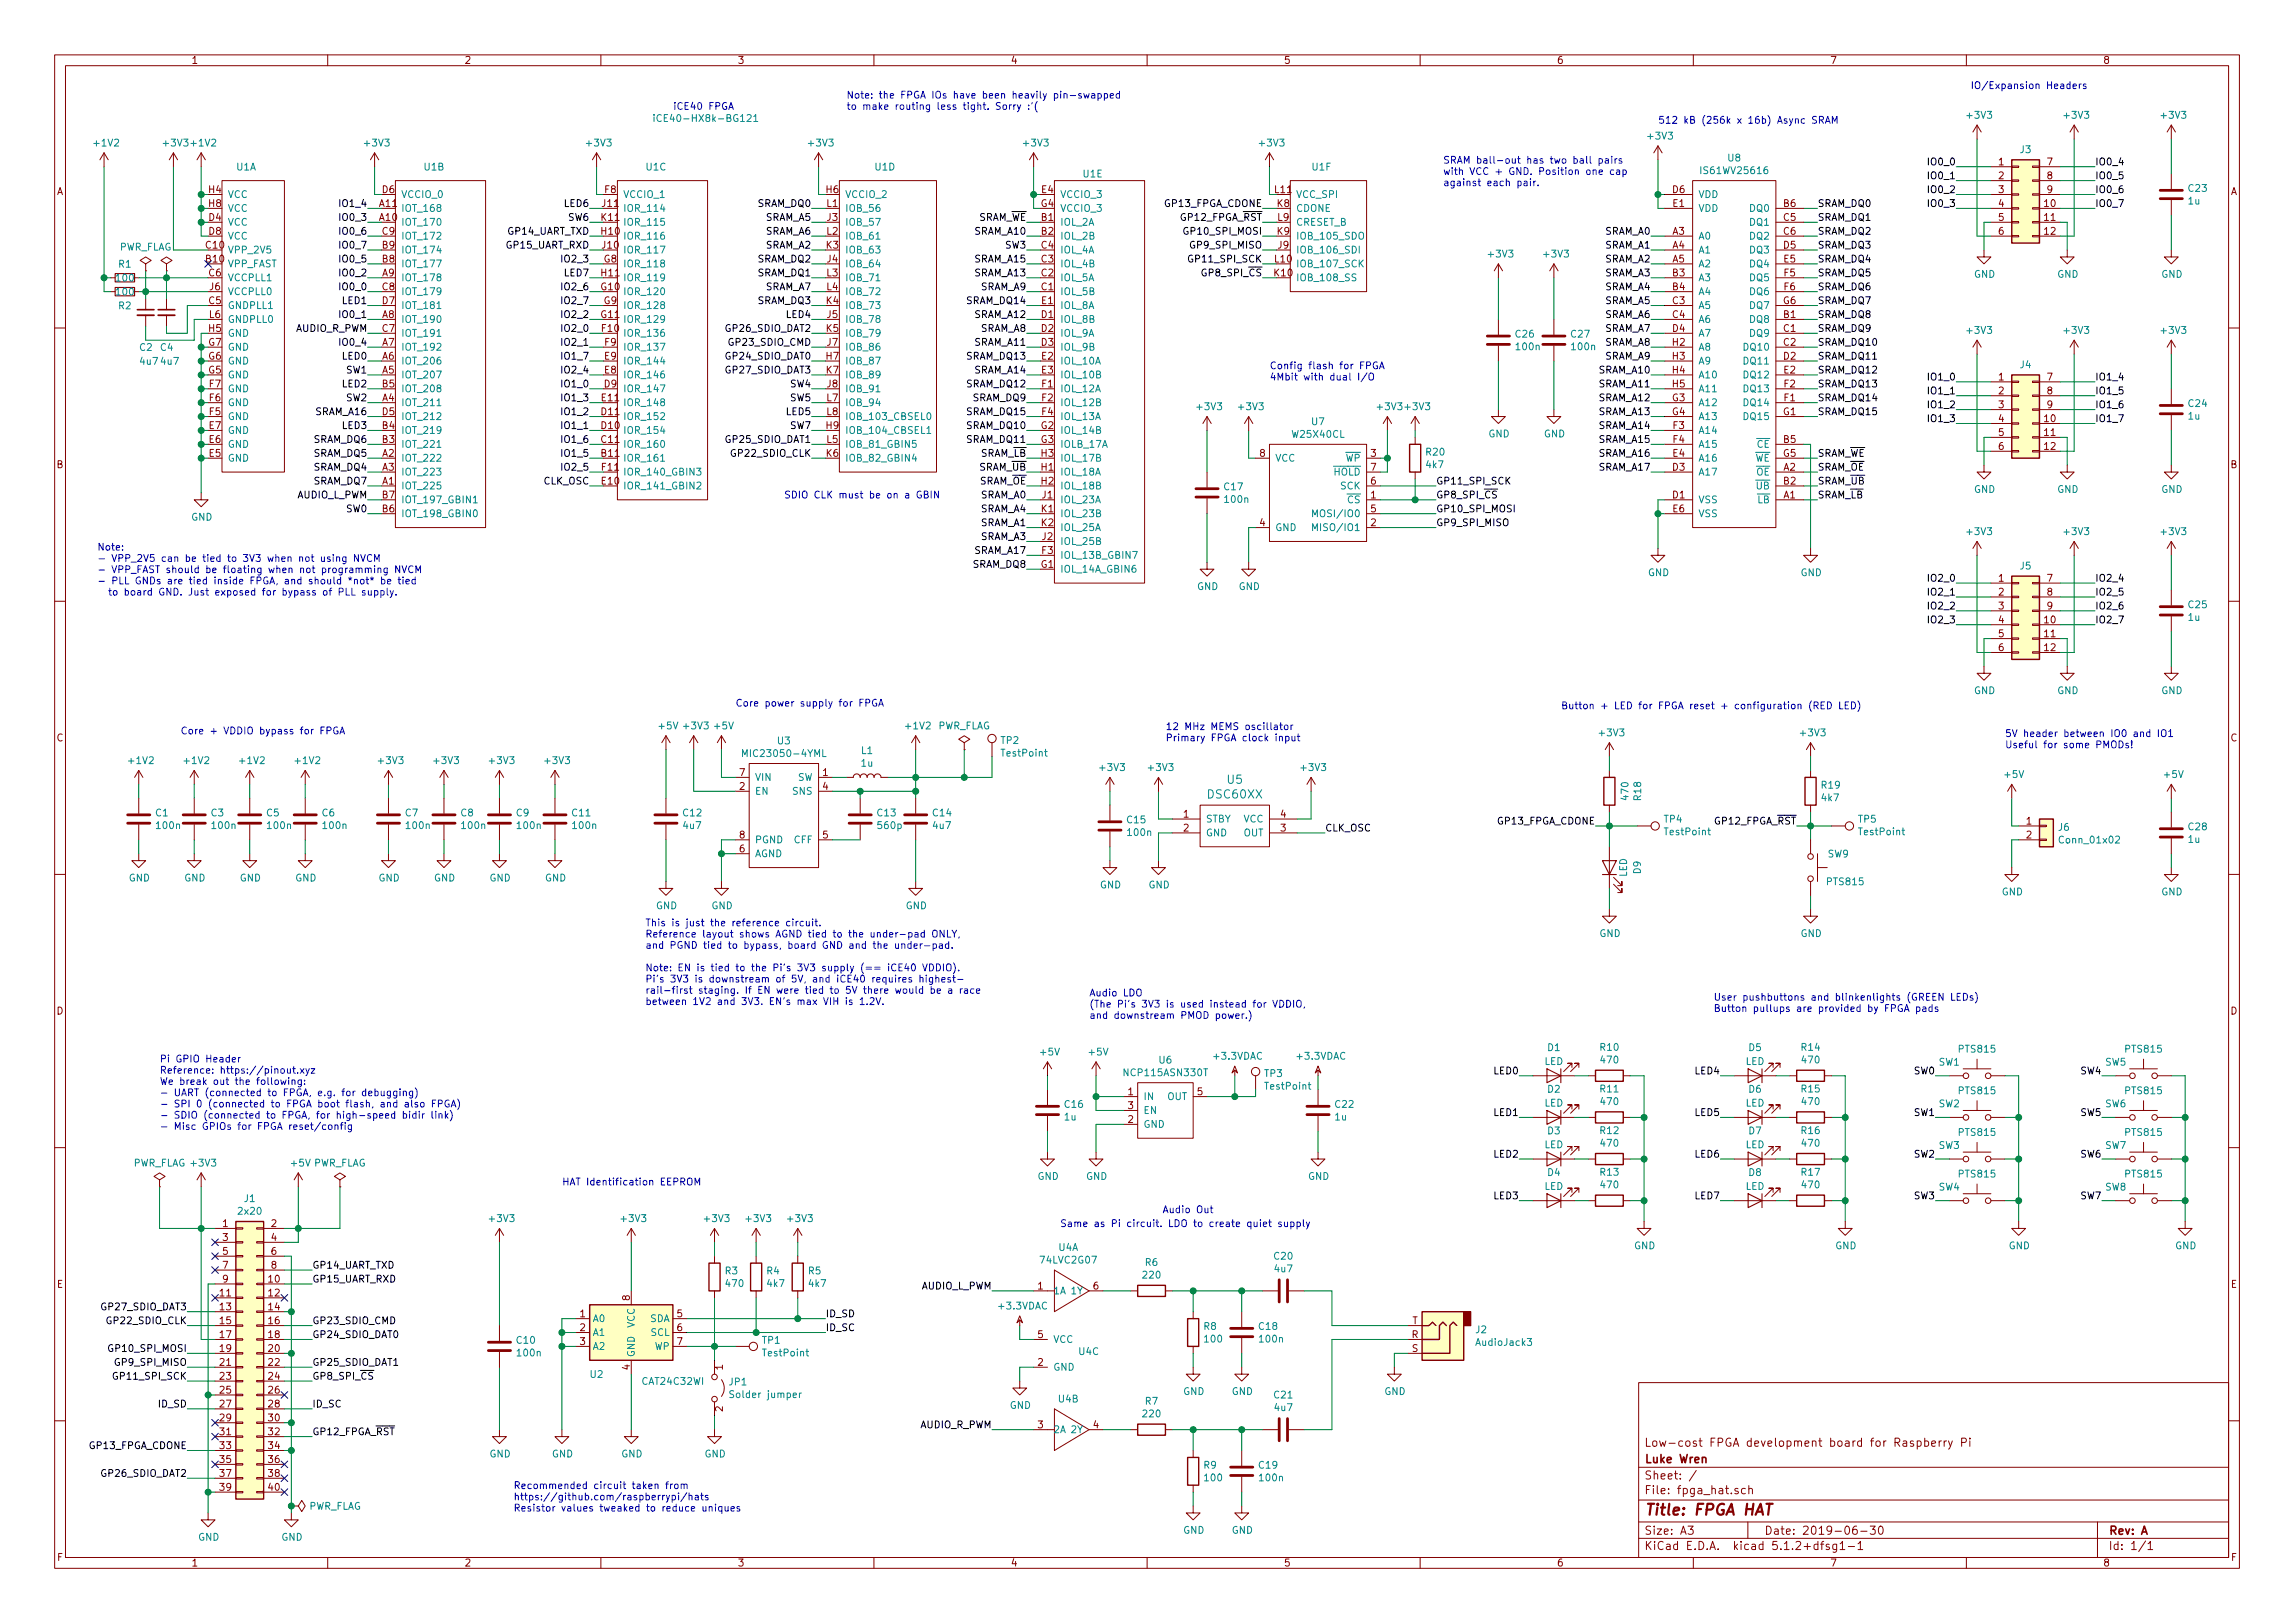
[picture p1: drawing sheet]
<svg xmlns="http://www.w3.org/2000/svg" width="420mm" height="297mm" viewBox="0 0 420 297" stroke-linecap="round" stroke-linejoin="round" font-family="sans-serif">
<defs><g id="words">
<text font-size="2.8" fill="#840000" x="301" y="277.3">Title: FPGA HAT</text>
<g font-size="2.1" fill="#008484">
<text x="224.7" y="143.4">U5</text>
<text x="221.2" y="146.1">DSC60XX</text>
</g>
<g font-size="2.1" fill="#840000">
<text x="301" y="267.8">Luke Wren</text>
<text x="301" y="264.8">Low-cost FPGA development board for Raspberry Pi</text>
<text x="301" y="273.5">File: fpga_hat.sch</text>
<text x="301" y="270.8">Sheet: /</text>
<text x="301" y="280.9">Size: A3</text>
<text x="323" y="280.9">Date: 2019-06-30</text>
<text x="386" y="280.9">Rev: A</text>
<text x="301" y="283.7">KiCad E.D.A. kicad 5.1.2+dfsg1-1</text>
<text x="386" y="283.7">Id: 1/1</text>
</g>
<g font-size="1.8" fill="#840000">
<text x="35" y="11.7">1</text>
<text x="85" y="11.7">2</text>
<text x="135" y="11.7">3</text>
<text x="185" y="11.7">4</text>
<text x="235" y="11.7">5</text>
<text x="285" y="11.7">6</text>
<text x="335" y="11.7">7</text>
<text x="385" y="11.7">8</text>
<text x="10.4" y="35.7">A</text>
<text x="38.3" y="35.3">H4</text>
<text x="70" y="35.3">D6</text>
<text x="110.7" y="35.3">F8</text>
<text x="151.3" y="35.3">H6</text>
<text x="190.7" y="35.3">E4</text>
<text x="233.4" y="35.3">L11</text>
<text x="306.2" y="35.3">D6</text>
<text x="365.9" y="30.3">1</text>
<text x="365.9" y="32.8">2</text>
<text x="365.9" y="35.3">3</text>
<text x="374.8" y="30.3">7</text>
<text x="374.8" y="32.8">8</text>
<text x="374.8" y="35.3">9</text>
<text x="408.4" y="35.7">A</text>
<text x="38.3" y="40.4">D4</text>
<text x="38.3" y="37.9">H8</text>
<text x="69.5" y="40.4">A10</text>
<text x="69.5" y="37.9">A11</text>
<text x="110.1" y="40.4">K11</text>
<text x="110.3" y="37.9">J11</text>
<text x="151.4" y="37.9">L1</text>
<text x="151.4" y="40.4">J3</text>
<text x="190.6" y="37.9">G4</text>
<text x="190.7" y="40.4">B1</text>
<text x="233.8" y="37.9">K8</text>
<text x="233.9" y="40.4">L9</text>
<text x="306.3" y="37.9">E1</text>
<text x="326.5" y="37.9">B6</text>
<text x="326.5" y="40.4">C5</text>
<text x="365.9" y="37.9">4</text>
<text x="365.9" y="40.4">5</text>
<text x="374.3" y="37.9">10</text>
<text x="374.3" y="40.4">11</text>
<text x="37.7" y="45.5">C10</text>
<text x="38.3" y="43">D8</text>
<text x="70" y="45.5">B9</text>
<text x="70" y="43">C9</text>
<text x="110.1" y="43">H10</text>
<text x="110.3" y="45.5">J10</text>
<text x="151.3" y="45.5">K3</text>
<text x="151.4" y="43">L2</text>
<text x="190.7" y="43">B2</text>
<text x="190.7" y="45.5">C4</text>
<text x="233.8" y="43">K9</text>
<text x="234" y="45.5">J9</text>
<text x="306.2" y="43">A3</text>
<text x="306.2" y="45.5">A4</text>
<text x="326.5" y="43">C6</text>
<text x="326.5" y="45.5">D5</text>
<text x="365.9" y="43">6</text>
<text x="374.3" y="43">12</text>
<text x="37.7" y="48">B10</text>
<text x="38.3" y="50.6">C6</text>
<text x="38.4" y="53.1">J6</text>
<text x="70" y="50.6">A9</text>
<text x="70" y="48">B8</text>
<text x="70" y="53.1">C8</text>
<text x="110.1" y="53.1">G10</text>
<text x="110.1" y="50.6">H11</text>
<text x="110.6" y="48">G8</text>
<text x="151.4" y="50.6">L3</text>
<text x="151.4" y="53.1">L4</text>
<text x="151.4" y="48">J4</text>
<text x="190.7" y="53.1">C1</text>
<text x="190.7" y="50.6">C2</text>
<text x="190.7" y="48">C3</text>
<text x="233.3" y="50.6">K10</text>
<text x="233.4" y="48">L10</text>
<text x="306.2" y="48">A5</text>
<text x="306.2" y="50.6">B3</text>
<text x="306.2" y="53.1">B4</text>
<text x="326.6" y="48">E5</text>
<text x="326.6" y="50.6">F5</text>
<text x="326.6" y="53.1">F6</text>
<text x="38.3" y="55.7">C5</text>
<text x="38.4" y="58.2">L6</text>
<text x="70" y="58.2">A8</text>
<text x="70" y="55.7">D7</text>
<text x="110.1" y="58.2">G11</text>
<text x="110.6" y="55.7">G9</text>
<text x="151.3" y="55.7">K4</text>
<text x="151.4" y="58.2">J5</text>
<text x="190.7" y="58.2">D1</text>
<text x="190.7" y="55.7">E1</text>
<text x="306.2" y="55.7">C3</text>
<text x="306.2" y="58.2">C4</text>
<text x="326.5" y="55.7">G6</text>
<text x="326.5" y="58.2">B1</text>
<text x="38.2" y="65.8">G6</text>
<text x="38.2" y="63.3">G7</text>
<text x="38.3" y="60.7">H5</text>
<text x="70" y="65.8">A6</text>
<text x="70" y="63.3">A7</text>
<text x="70" y="60.7">C7</text>
<text x="110.2" y="60.7">F10</text>
<text x="110.7" y="65.8">E9</text>
<text x="110.7" y="63.3">F9</text>
<text x="151.3" y="65.8">H7</text>
<text x="151.3" y="60.7">K5</text>
<text x="151.4" y="63.3">J7</text>
<text x="190.7" y="60.7">D2</text>
<text x="190.7" y="63.3">D3</text>
<text x="190.7" y="65.8">E2</text>
<text x="306.2" y="60.7">D4</text>
<text x="306.2" y="63.3">H2</text>
<text x="306.2" y="65.8">H3</text>
<text x="326.5" y="60.7">C1</text>
<text x="326.5" y="63.3">C2</text>
<text x="326.5" y="65.8">D2</text>
<text x="38.2" y="68.4">G5</text>
<text x="38.4" y="70.9">F7</text>
<text x="70" y="68.4">A5</text>
<text x="70" y="70.9">B5</text>
<text x="110.6" y="70.9">D9</text>
<text x="110.7" y="68.4">E8</text>
<text x="151.3" y="68.4">K7</text>
<text x="151.4" y="70.9">J8</text>
<text x="190.7" y="68.4">E3</text>
<text x="190.8" y="70.9">F1</text>
<text x="306.2" y="68.4">H4</text>
<text x="306.2" y="70.9">H5</text>
<text x="326.6" y="68.4">E2</text>
<text x="326.6" y="70.9">F2</text>
<text x="365.9" y="69.6">1</text>
<text x="374.8" y="69.6">7</text>
<text x="38.4" y="76">F5</text>
<text x="38.4" y="73.4">F6</text>
<text x="70" y="73.4">A4</text>
<text x="70" y="76">D5</text>
<text x="110.1" y="76">D11</text>
<text x="110.2" y="73.4">E11</text>
<text x="151.4" y="73.4">L7</text>
<text x="151.4" y="76">L8</text>
<text x="190.8" y="73.4">F2</text>
<text x="190.8" y="76">F4</text>
<text x="306.2" y="73.4">G3</text>
<text x="306.2" y="76">G4</text>
<text x="326.5" y="76">G1</text>
<text x="326.6" y="73.4">F1</text>
<text x="365.9" y="72.2">2</text>
<text x="365.9" y="74.7">3</text>
<text x="365.9" y="77.3">4</text>
<text x="374.3" y="77.3">10</text>
<text x="374.8" y="72.2">8</text>
<text x="374.8" y="74.7">9</text>
<text x="38.3" y="83.6">E5</text>
<text x="38.3" y="81.1">E6</text>
<text x="38.3" y="78.5">E7</text>
<text x="70" y="83.6">A2</text>
<text x="70" y="81.1">B3</text>
<text x="70" y="78.5">B4</text>
<text x="110.1" y="83.6">B11</text>
<text x="110.1" y="81.1">C11</text>
<text x="110.1" y="78.5">D10</text>
<text x="151.3" y="78.5">H9</text>
<text x="151.3" y="83.6">K6</text>
<text x="151.4" y="81.1">L5</text>
<text x="190.6" y="78.5">G2</text>
<text x="190.6" y="81.1">G3</text>
<text x="190.7" y="83.6">H3</text>
<text x="230.7" y="83.6">8</text>
<text x="251" y="83.6">3</text>
<text x="306.3" y="83.6">E4</text>
<text x="306.3" y="78.5">F3</text>
<text x="306.3" y="81.1">F4</text>
<text x="326.5" y="83.6">G5</text>
<text x="326.5" y="81.1">B5</text>
<text x="365.9" y="79.8">5</text>
<text x="365.9" y="82.3">6</text>
<text x="374.3" y="79.8">11</text>
<text x="374.3" y="82.3">12</text>
<text x="10.4" y="85.7">B</text>
<text x="70" y="88.7">A1</text>
<text x="70" y="86.1">A3</text>
<text x="110.2" y="88.7">E10</text>
<text x="110.2" y="86.1">F11</text>
<text x="190.7" y="86.1">H1</text>
<text x="190.7" y="88.7">H2</text>
<text x="251" y="88.7">6</text>
<text x="251" y="86.1">7</text>
<text x="306.2" y="86.1">D3</text>
<text x="326.5" y="86.1">A2</text>
<text x="326.5" y="88.7">B2</text>
<text x="408.4" y="85.7">B</text>
<text x="70" y="93.8">B6</text>
<text x="70" y="91.2">B7</text>
<text x="190.7" y="93.8">K1</text>
<text x="190.8" y="91.2">J1</text>
<text x="251" y="91.2">1</text>
<text x="251" y="93.8">5</text>
<text x="306.2" y="91.2">D1</text>
<text x="306.3" y="93.8">E6</text>
<text x="326.5" y="91.2">A1</text>
<text x="190.7" y="96.3">K2</text>
<text x="190.8" y="101.4">F3</text>
<text x="190.8" y="98.8">J2</text>
<text x="230.7" y="96.3">4</text>
<text x="251" y="96.3">2</text>
<text x="190.6" y="103.9">G1</text>
<text x="365.9" y="106.5">1</text>
<text x="374.8" y="106.5">7</text>
<text x="365.9" y="109">2</text>
<text x="365.9" y="111.5">3</text>
<text x="374.8" y="109">8</text>
<text x="374.8" y="111.5">9</text>
<text x="365.9" y="114.1">4</text>
<text x="365.9" y="116.6">5</text>
<text x="365.9" y="119.2">6</text>
<text x="374.3" y="114.1">10</text>
<text x="374.3" y="116.6">11</text>
<text x="374.3" y="119.2">12</text>
<text x="10.4" y="135.7">C</text>
<text x="408.4" y="135.7">C</text>
<text x="135.4" y="142">7</text>
<text x="150.6" y="142">1</text>
<text x="135.4" y="144.6">2</text>
<text x="150.6" y="144.6">4</text>
<text x="216.7" y="149.6">1</text>
<text x="234.5" y="149.6">4</text>
<text x="135.4" y="156">6</text>
<text x="135.4" y="153.5">8</text>
<text x="150.6" y="153.5">5</text>
<text x="216.7" y="152.2">2</text>
<text x="234.5" y="152.2">3</text>
<text x="371" y="150.9">1</text>
<text x="371" y="153.5">2</text>
<text x="10.4" y="185.7">D</text>
<text x="408.4" y="185.7">D</text>
<text x="206.5" y="200.4">1</text>
<text x="206.5" y="203">3</text>
<text x="219.2" y="200.4">5</text>
<text x="206.5" y="205.5">2</text>
<text x="40.8" y="224.6">1</text>
<text x="40.8" y="227.1">3</text>
<text x="49.7" y="224.6">2</text>
<text x="49.7" y="227.1">4</text>
<text x="40.8" y="229.7">5</text>
<text x="40.8" y="232.2">7</text>
<text x="49.7" y="229.7">6</text>
<text x="49.7" y="232.2">8</text>
<text x="10.4" y="235.7">E</text>
<text x="40.3" y="237.3">11</text>
<text x="40.3" y="239.8">13</text>
<text x="40.8" y="234.7">9</text>
<text x="49.2" y="234.7">10</text>
<text x="49.2" y="237.3">12</text>
<text x="49.2" y="239.8">14</text>
<text x="115.3" y="238" transform="rotate(-90 115.3 238)">8</text>
<text x="190" y="236">1</text>
<text x="200.2" y="236">6</text>
<text x="408.4" y="235.7">E</text>
<text x="40.3" y="242.4">15</text>
<text x="40.3" y="244.9">17</text>
<text x="49.2" y="242.4">16</text>
<text x="49.2" y="244.9">18</text>
<text x="106.2" y="241.1">1</text>
<text x="106.2" y="243.6">2</text>
<text x="124" y="241.1">5</text>
<text x="124" y="243.6">6</text>
<text x="190" y="244.9">5</text>
<text x="258.4" y="244.9">R</text>
<text x="258.5" y="242.4">T</text>
<text x="40.3" y="247.4">19</text>
<text x="40.3" y="250">21</text>
<text x="49.2" y="247.4">20</text>
<text x="49.2" y="250">22</text>
<text x="106.2" y="246.2">3</text>
<text x="115.3" y="250.7" transform="rotate(-90 115.3 250.7)">4</text>
<text x="124" y="246.2">7</text>
<text x="132.3" y="250.7" transform="rotate(-90 132.3 250.7)">1</text>
<text x="190" y="250">2</text>
<text x="258.5" y="247.4">S</text>
<text x="40.3" y="252.5">23</text>
<text x="40.3" y="255.1">25</text>
<text x="40.3" y="257.6">27</text>
<text x="49.2" y="252.5">24</text>
<text x="49.2" y="255.1">26</text>
<text x="49.2" y="257.6">28</text>
<text x="40.3" y="260.1">29</text>
<text x="40.3" y="262.7">31</text>
<text x="49.2" y="260.1">30</text>
<text x="49.2" y="262.7">32</text>
<text x="132.3" y="258.3" transform="rotate(-90 132.3 258.3)">2</text>
<text x="190" y="261.4">3</text>
<text x="200.2" y="261.4">4</text>
<text x="40.3" y="265.2">33</text>
<text x="40.3" y="267.8">35</text>
<text x="49.2" y="265.2">34</text>
<text x="49.2" y="267.8">36</text>
<text x="40.3" y="270.3">37</text>
<text x="40.3" y="272.8">39</text>
<text x="49.2" y="270.3">38</text>
<text x="49.2" y="272.8">40</text>
<text x="10.5" y="285.7">F</text>
<text x="35" y="286.7">1</text>
<text x="85" y="286.7">2</text>
<text x="135" y="286.7">3</text>
<text x="185" y="286.7">4</text>
<text x="235" y="286.7">5</text>
<text x="285" y="286.7">6</text>
<text x="335" y="286.7">7</text>
<text x="385" y="286.7">8</text>
<text x="408.5" y="285.7">F</text>
</g>
<g font-size="1.8" fill="#0000c2">
<text x="363.5" y="16.3">IO/Expansion Headers</text>
<text x="123.2" y="20.1">iCE40 FPGA</text>
<text x="154.9" y="18">Note: the FPGA IOs have been heavily pin-swapped</text>
<text x="154.9" y="20.1">to make routing less tight. Sorry :'(</text>
<text x="303.5" y="22.6">512 kB (256k x 16b) Async SRAM</text>
<text x="264.2" y="30">SRAM ball-out has two ball pairs</text>
<text x="264.2" y="32">with VCC + GND. Position one cap</text>
<text x="264.2" y="34.1">against each pair.</text>
<text x="232.4" y="67.6">Config flash for FPGA</text>
<text x="232.4" y="69.6">4Mbit with dual I/O</text>
<text x="143.5" y="91.2">SDIO CLK must be on a GBIN</text>
<text x="17.8" y="100.8">Note:</text>
<text x="17.8" y="102.8">- VPP_2V5 can be tied to 3V3 when not using NVCM</text>
<text x="17.8" y="104.9">- VPP_FAST should be floating when not programming NVCM</text>
<text x="17.8" y="106.9">- PLL GNDs are tied inside FPGA, and should *not* be tied</text>
<text x="18.8" y="109">to board GND. Just exposed for bypass of PLL supply.</text>
<text x="134.6" y="129.3">Core power supply for FPGA</text>
<text x="285.8" y="129.8">Button + LED for FPGA reset + configuration (RED LED)</text>
<text x="33" y="134.4">Core + VDDIO bypass for FPGA</text>
<text x="213.4" y="133.6">12 MHz MEMS oscillator</text>
<text x="213.4" y="135.7">Primary FPGA clock input</text>
<text x="367" y="134.9">5V header between IO0 and IO1</text>
<text x="367" y="136.9">Useful for some PMODs!</text>
<text x="118.1" y="169.5">This is just the reference circuit.</text>
<text x="118.1" y="171.6">Reference layout shows AGND tied to the under-pad ONLY,</text>
<text x="118.1" y="173.6">and PGND tied to bypass, board GND and the under-pad.</text>
<text x="118.1" y="177.8">Note: EN is tied to the Pi's 3V3 supply (== iCE40 VDDIO).</text>
<text x="118.1" y="179.8">Pi's 3V3 is downstream of 5V, and iCE40 requires highest-</text>
<text x="118.1" y="181.9">rail-first staging. If EN were tied to 5V there would be a race</text>
<text x="118.1" y="183.9">between 1V2 and 3V3. EN's max VIH is 1.2V.</text>
<text x="199.4" y="182.4">Audio LDO</text>
<text x="199.4" y="184.4">(The Pi's 3V3 is used instead for VDDIO,</text>
<text x="313.7" y="183.1">User pushbuttons and blinkenlights (GREEN LEDs)</text>
<text x="313.7" y="185.2">Button pullups are provided by FPGA pads</text>
<text x="199.4" y="186.5">and downstream PMOD power.)</text>
<text x="29.2" y="194.4">Pi GPIO Header</text>
<text x="29.2" y="196.5">Reference: https://pinout.xyz</text>
<text x="29.2" y="198.6">We break out the following:</text>
<text x="29.2" y="200.6">- UART (connected to FPGA, e.g. for debugging)</text>
<text x="29.2" y="202.7">- SPI 0 (connected to FPGA boot flash, and also FPGA)</text>
<text x="29.2" y="204.7">- SDIO (connected to FPGA, for high-speed bidir link)</text>
<text x="29.2" y="206.8">- Misc GPIOs for FPGA reset/config</text>
<text x="102.9" y="217">HAT Identification EEPROM</text>
<text x="201.4" y="224.6">Same as Pi circuit. LDO to create quiet supply</text>
<text x="213.7" y="222">Audio Out</text>
<text x="94" y="272.5">Recommended circuit taken from</text>
<text x="94" y="274.6">https://github.com/raspberrypi/hats</text>
<text x="94" y="276.6">Resistor values tweaked to reduce uniques</text>
</g>
<g font-size="1.8" fill="#008484">
<text x="121.2" y="22.3">iCE40-HX8k-BG121</text>
<text x="360.2" y="21.7">+3V3</text>
<text x="378" y="21.7">+3V3</text>
<text x="395.8" y="21.7">+3V3</text>
<text x="17.3" y="26.8">+1V2</text>
<text x="30" y="26.8">+3V3 +1V2</text>
<text x="66.9" y="26.8">+3V3</text>
<text x="107.5" y="26.8">+3V3</text>
<text x="148.2" y="26.8">+3V3</text>
<text x="187.5" y="26.8">+3V3</text>
<text x="230.7" y="26.8">+3V3</text>
<text x="301.8" y="25.5">+3V3</text>
<text x="316.4" y="29.6">U8</text>
<text x="369.9" y="28">J3</text>
<text x="43.3" y="31.2">U1A</text>
<text x="77.7" y="31.2">U1B</text>
<text x="118.3" y="31.2">U1C</text>
<text x="160.2" y="31.2">U1D</text>
<text x="198.3" y="32.5">U1E</text>
<text x="240.2" y="31.2">U1F</text>
<text x="311.8" y="31.9">IS61WV25616</text>
<text x="400.7" y="35.1">C23</text>
<text x="41.7" y="41.3">VCC</text>
<text x="41.7" y="36.2">VCC</text>
<text x="41.7" y="38.8">VCC</text>
<text x="73.4" y="41.3">IOT_170</text>
<text x="73.4" y="38.8">IOT_168</text>
<text x="73.4" y="36.2">VCCIO_0</text>
<text x="114" y="36.2">VCCIO_1</text>
<text x="114" y="38.8">IOR_114</text>
<text x="114" y="41.3">IOR_115</text>
<text x="154.7" y="36.2">VCCIO_2</text>
<text x="154.7" y="41.3">IOB_57</text>
<text x="154.7" y="38.8">IOB_56</text>
<text x="194.1" y="41.3">IOL_2A</text>
<text x="194.1" y="36.2">VCCIO_3</text>
<text x="194.1" y="38.8">VCCIO_3</text>
<text x="237.2" y="38.8">CDONE</text>
<text x="237.2" y="36.2">VCC_SPI</text>
<text x="237.2" y="41.3">CRESET_B</text>
<text x="310.9" y="36.2">VDD</text>
<text x="310.9" y="38.8">VDD</text>
<text x="320.5" y="38.8">DQ0</text>
<text x="320.5" y="41.3">DQ1</text>
<text x="400.7" y="37.4">1u</text>
<text x="21.7" y="45.9">PWR_FLAG</text>
<text x="41.7" y="46.4">VPP_2V5</text>
<text x="41.7" y="43.9">VCC</text>
<text x="73.4" y="46.4">IOT_174</text>
<text x="73.4" y="43.9">IOT_172</text>
<text x="114" y="43.9">IOR_116</text>
<text x="114" y="46.4">IOR_117</text>
<text x="154.7" y="46.4">IOB_63</text>
<text x="154.7" y="43.9">IOB_61</text>
<text x="194.1" y="43.9">IOL_2B</text>
<text x="194.1" y="46.4">IOL_4A</text>
<text x="237.2" y="46.4">IOB_106_SDI</text>
<text x="237.2" y="43.9">IOB_105_SDO</text>
<text x="272.6" y="47.1">+3V3</text>
<text x="282.8" y="47.1">+3V3</text>
<text x="310.9" y="43.9">A0</text>
<text x="310.9" y="46.4">A1</text>
<text x="320.5" y="43.9">DQ2</text>
<text x="320.5" y="46.4">DQ3</text>
<text x="21.4" y="51.5">100</text>
<text x="21.7" y="49">R1</text>
<text x="41.7" y="48.9">VPP_FAST</text>
<text x="41.7" y="51.5">VCCPLL1</text>
<text x="73.4" y="51.5">IOT_178</text>
<text x="73.4" y="48.9">IOT_177</text>
<text x="114" y="48.9">IOR_118</text>
<text x="114" y="51.5">IOR_119</text>
<text x="154.7" y="48.9">IOB_64</text>
<text x="154.7" y="51.5">IOB_71</text>
<text x="194.1" y="51.5">IOL_5A</text>
<text x="194.1" y="48.9">IOL_4B</text>
<text x="237.2" y="51.5">IOB_108_SS</text>
<text x="237.2" y="48.9">IOB_107_SCK</text>
<text x="310.9" y="48.9">A2</text>
<text x="310.9" y="51.5">A3</text>
<text x="320.5" y="48.9">DQ4</text>
<text x="320.5" y="51.5">DQ5</text>
<text x="361.4" y="50.8">GND</text>
<text x="376.6" y="50.8">GND</text>
<text x="395.7" y="50.8">GND</text>
<text x="21.4" y="54.1">100</text>
<text x="21.7" y="56.6">R2</text>
<text x="41.7" y="56.6">GNDPLL1</text>
<text x="41.7" y="54">VCCPLL0</text>
<text x="41.7" y="59.1">GNDPLL0</text>
<text x="73.4" y="59.1">IOT_190</text>
<text x="73.4" y="54">IOT_179</text>
<text x="73.4" y="56.6">IOT_181</text>
<text x="114" y="54">IOR_120</text>
<text x="114" y="59.1">IOR_129</text>
<text x="114" y="56.6">IOR_128</text>
<text x="154.7" y="59.1">IOB_78</text>
<text x="154.7" y="56.6">IOB_73</text>
<text x="154.7" y="54">IOB_72</text>
<text x="194.1" y="54">IOL_5B</text>
<text x="194.1" y="59.1">IOL_8B</text>
<text x="194.1" y="56.6">IOL_8A</text>
<text x="310.9" y="54">A4</text>
<text x="310.9" y="56.6">A5</text>
<text x="310.9" y="59.1">A6</text>
<text x="320.5" y="59.1">DQ8</text>
<text x="320.5" y="54">DQ6</text>
<text x="320.5" y="56.6">DQ7</text>
<text x="25.6" y="64.2">C2</text>
<text x="29.4" y="64.2">C4</text>
<text x="41.7" y="64.2">GND</text>
<text x="41.7" y="61.6">GND</text>
<text x="73.4" y="64.2">IOT_192</text>
<text x="73.4" y="61.6">IOT_191</text>
<text x="114" y="61.6">IOR_136</text>
<text x="114" y="64.2">IOR_137</text>
<text x="154.7" y="64.2">IOB_86</text>
<text x="154.7" y="61.6">IOB_79</text>
<text x="194.1" y="61.6">IOL_9A</text>
<text x="194.1" y="64.2">IOL_9B</text>
<text x="277.5" y="61.8">C26</text>
<text x="277.7" y="64.1">100n</text>
<text x="287.7" y="61.8">C27</text>
<text x="287.9" y="64.1">100n</text>
<text x="310.9" y="61.6">A7</text>
<text x="310.9" y="64.2">A8</text>
<text x="319.5" y="64.2">DQ10</text>
<text x="320.5" y="61.6">DQ9</text>
<text x="360.2" y="61.1">+3V3</text>
<text x="378" y="61.1">+3V3</text>
<text x="395.8" y="61.1">+3V3</text>
<text x="25.7" y="66.8">4u7</text>
<text x="29.5" y="66.8">4u7</text>
<text x="41.7" y="71.8">GND</text>
<text x="41.7" y="69.3">GND</text>
<text x="41.7" y="66.7">GND</text>
<text x="73.4" y="69.3">IOT_207</text>
<text x="73.4" y="66.7">IOT_206</text>
<text x="73.4" y="71.8">IOT_208</text>
<text x="114" y="71.8">IOR_147</text>
<text x="114" y="69.3">IOR_146</text>
<text x="114" y="66.7">IOR_144</text>
<text x="154.7" y="66.7">IOB_87</text>
<text x="154.7" y="71.8">IOB_91</text>
<text x="154.7" y="69.3">IOB_89</text>
<text x="194.1" y="66.7">IOL_10A</text>
<text x="194.1" y="69.3">IOL_10B</text>
<text x="194.1" y="71.8">IOL_12A</text>
<text x="310.9" y="66.7">A9</text>
<text x="310.9" y="69.3">A10</text>
<text x="310.9" y="71.8">A11</text>
<text x="319.5" y="66.7">DQ11</text>
<text x="319.5" y="69.3">DQ12</text>
<text x="319.5" y="71.8">DQ13</text>
<text x="369.9" y="67.4">J4</text>
<text x="41.7" y="76.9">GND</text>
<text x="41.7" y="74.3">GND</text>
<text x="73.4" y="74.3">IOT_211</text>
<text x="73.4" y="76.9">IOT_212</text>
<text x="114" y="76.9">IOR_152</text>
<text x="114" y="74.3">IOR_148</text>
<text x="154.7" y="74.3">IOB_94</text>
<text x="154.7" y="76.9">IOB_103_CBSEL0</text>
<text x="194.1" y="74.3">IOL_12B</text>
<text x="194.1" y="76.9">IOL_13A</text>
<text x="219.3" y="75.1">+3V3</text>
<text x="226.9" y="75.1">+3V3</text>
<text x="240.2" y="77.8">U7</text>
<text x="252.3" y="75.1">+3V3 +3V3</text>
<text x="310.9" y="74.3">A12</text>
<text x="310.9" y="76.9">A13</text>
<text x="319.5" y="74.3">DQ14</text>
<text x="319.5" y="76.9">DQ15</text>
<text x="400.7" y="76.8">1u</text>
<text x="400.7" y="74.5">C24</text>
<text x="41.7" y="82">GND</text>
<text x="41.7" y="79.4">GND</text>
<text x="73.4" y="82">IOT_221</text>
<text x="73.4" y="79.4">IOT_219</text>
<text x="114" y="82">IOR_160</text>
<text x="114" y="79.4">IOR_154</text>
<text x="154.7" y="79.4">IOB_104_CBSEL1</text>
<text x="154.7" y="82">IOB_81_GBIN5</text>
<text x="194.1" y="79.4">IOL_14B</text>
<text x="194.1" y="82">IOLB_17A</text>
<text x="236.7" y="80.1">W25X40CL</text>
<text x="261.1" y="83.4">R20</text>
<text x="272.5" y="80">GND</text>
<text x="282.7" y="80">GND</text>
<text x="310.9" y="79.4">A14</text>
<text x="310.9" y="82">A15</text>
<text x="321.6" y="82">CE</text>
<text x="41.7" y="84.5">GND</text>
<text x="73.4" y="89.6">IOT_225</text>
<text x="73.4" y="84.5">IOT_222</text>
<text x="73.4" y="87">IOT_223</text>
<text x="114" y="84.5">IOR_161</text>
<text x="114" y="89.6">IOR_141_GBIN2</text>
<text x="114" y="87">IOR_140_GBIN3</text>
<text x="154.7" y="84.5">IOB_82_GBIN4</text>
<text x="194.1" y="87">IOL_18A</text>
<text x="194.1" y="89.6">IOL_18B</text>
<text x="194.1" y="84.5">IOL_17B</text>
<text x="224.2" y="89.7">C17</text>
<text x="233.4" y="84.5">VCC</text>
<text x="244.2" y="87">HOLD</text>
<text x="245.4" y="89.6">SCK</text>
<text x="246.3" y="84.5">WP</text>
<text x="261.2" y="85.7">4k7</text>
<text x="310.9" y="87">A17</text>
<text x="310.9" y="84.5">A16</text>
<text x="321.3" y="84.5">WE</text>
<text x="321.5" y="87">OE</text>
<text x="321.5" y="89.6">UB</text>
<text x="35" y="95.3">GND</text>
<text x="73.4" y="94.7">IOT_198_GBIN0</text>
<text x="73.4" y="92.1">IOT_197_GBIN1</text>
<text x="194.1" y="92.1">IOL_23A</text>
<text x="194.1" y="94.7">IOL_23B</text>
<text x="224.4" y="92">100n</text>
<text x="241.3" y="94.7">MOSI/IO0</text>
<text x="246.7" y="92.1">CS</text>
<text x="310.9" y="92.1">VSS</text>
<text x="310.9" y="94.7">VSS</text>
<text x="321.7" y="92.1">LB</text>
<text x="361.4" y="90.2">GND</text>
<text x="376.6" y="90.2">GND</text>
<text x="395.7" y="90.2">GND</text>
<text x="194.1" y="99.7">IOL_25B</text>
<text x="194.1" y="97.2">IOL_25A</text>
<text x="233.4" y="97.2">GND</text>
<text x="241.3" y="97.2">MISO/IO1</text>
<text x="360.2" y="97.9">+3V3</text>
<text x="378" y="97.9">+3V3</text>
<text x="395.8" y="97.9">+3V3</text>
<text x="194.1" y="102.3">IOL_13B_GBIN7</text>
<text x="194.1" y="104.8">IOL_14A_GBIN6</text>
<text x="219.2" y="108">GND</text>
<text x="226.8" y="108">GND</text>
<text x="301.7" y="105.4">GND</text>
<text x="329.6" y="105.4">GND</text>
<text x="369.9" y="104.2">J5</text>
<text x="400.7" y="113.6">1u</text>
<text x="400.7" y="111.3">C25</text>
<text x="361.4" y="127">GND</text>
<text x="376.6" y="127">GND</text>
<text x="395.7" y="127">GND</text>
<text x="120.7" y="133.5">+5V</text>
<text x="125.3" y="133.5">+3V3</text>
<text x="130.9" y="133.5">+5V</text>
<text x="142.4" y="136.2">U3</text>
<text x="165.9" y="133.5">+1V2</text>
<text x="171.6" y="133.5">PWR_FLAG</text>
<text x="183.3" y="136.2">TP2</text>
<text x="292.9" y="134.8">+3V3</text>
<text x="329.8" y="134.8">+3V3</text>
<text x="23.7" y="139.8">+1V2</text>
<text x="33.9" y="139.8">+1V2</text>
<text x="44" y="139.8">+1V2</text>
<text x="54.2" y="139.8">+1V2</text>
<text x="69.4" y="139.8">+3V3</text>
<text x="79.6" y="139.8">+3V3</text>
<text x="89.7" y="139.8">+3V3</text>
<text x="99.9" y="139.8">+3V3</text>
<text x="136.8" y="138.5">MIC23050-4YML</text>
<text x="138.2" y="142.9">VIN</text>
<text x="146" y="142.9">SW</text>
<text x="157.7" y="140.3">1u</text>
<text x="157.7" y="138">L1</text>
<text x="183.5" y="138.5">TestPoint</text>
<text x="201.5" y="141.1">+3V3</text>
<text x="210.4" y="141.1">+3V3</text>
<text x="238.3" y="141.1">+3V3</text>
<text x="367.1" y="142.4">+5V</text>
<text x="396.3" y="142.4">+5V</text>
<text x="28.5" y="149.4">C1</text>
<text x="38.7" y="149.4">C3</text>
<text x="48.8" y="149.4">C5</text>
<text x="59" y="149.4">C6</text>
<text x="74.2" y="149.4">C7</text>
<text x="84.4" y="149.4">C8</text>
<text x="94.6" y="149.4">C9</text>
<text x="104.8" y="149.4">C11</text>
<text x="125.1" y="149.4">C12</text>
<text x="138.2" y="145.5">EN</text>
<text x="145.2" y="145.5">SNS</text>
<text x="160.7" y="149.4">C13</text>
<text x="170.8" y="149.4">C14</text>
<text x="298.1" y="146.3" transform="rotate(-90 298.1 146.3)">470</text>
<text x="300.5" y="146.4" transform="rotate(-90 300.5 146.4)">R18</text>
<text x="333.5" y="144.3">R19</text>
<text x="333.6" y="146.6">4k7</text>
<text x="28.8" y="151.7">100n</text>
<text x="38.9" y="151.7">100n</text>
<text x="49.1" y="151.7">100n</text>
<text x="59.3" y="151.7">100n</text>
<text x="74.5" y="151.7">100n</text>
<text x="84.7" y="151.7">100n</text>
<text x="94.8" y="151.7">100n</text>
<text x="105" y="151.7">100n</text>
<text x="125.2" y="151.7">4u7</text>
<text x="138.2" y="154.3">PGND</text>
<text x="145.4" y="154.3">CFF</text>
<text x="160.9" y="151.7">560p</text>
<text x="170.9" y="151.7">4u7</text>
<text x="206.4" y="150.7">C15</text>
<text x="206.6" y="153">100n</text>
<text x="220.7" y="150.5">STBY</text>
<text x="220.7" y="153.1">GND</text>
<text x="227.7" y="153.1">OUT</text>
<text x="227.7" y="150.5">VCC</text>
<text x="304.7" y="150.6">TP4</text>
<text x="304.9" y="152.9">TestPoint</text>
<text x="340.2" y="150.6">TP5</text>
<text x="340.5" y="152.9">TestPoint</text>
<text x="376.9" y="152.1">J6</text>
<text x="377.3" y="154.4">Conn_01x02</text>
<text x="400.7" y="154.3">1u</text>
<text x="400.7" y="152">C28</text>
<text x="23.6" y="161.3">GND</text>
<text x="33.7" y="161.3">GND</text>
<text x="43.9" y="161.3">GND</text>
<text x="54.1" y="161.3">GND</text>
<text x="69.3" y="161.3">GND</text>
<text x="79.5" y="161.3">GND</text>
<text x="89.6" y="161.3">GND</text>
<text x="99.8" y="161.3">GND</text>
<text x="138.2" y="156.9">AGND</text>
<text x="297.9" y="160.5" transform="rotate(-90 297.9 160.5)">LED</text>
<text x="300.4" y="159.9" transform="rotate(-90 300.4 159.9)">D9</text>
<text x="334.6" y="156.9">SW9</text>
<text x="120.1" y="166.4">GND</text>
<text x="130.3" y="166.4">GND</text>
<text x="165.8" y="166.4">GND</text>
<text x="201.4" y="162.6">GND</text>
<text x="210.3" y="162.6">GND</text>
<text x="334.6" y="162">PTS815</text>
<text x="366.5" y="163.9">GND</text>
<text x="395.7" y="163.9">GND</text>
<text x="292.8" y="171.5">GND</text>
<text x="329.6" y="171.5">GND</text>
<text x="190.6" y="193.2">+5V</text>
<text x="199.4" y="193.2">+5V</text>
<text x="206.1" y="197">NCP115ASN330T</text>
<text x="212.2" y="194.7">U6</text>
<text x="222.3" y="193.9">+3.3VDAC</text>
<text x="231.5" y="197.1">TP3</text>
<text x="237.6" y="193.9">+3.3VDAC</text>
<text x="282.7" y="194.9">LED</text>
<text x="283.4" y="192.4">D1</text>
<text x="293" y="192.3">R10</text>
<text x="293.2" y="194.6">470</text>
<text x="319.6" y="194.9">LED</text>
<text x="320.2" y="192.4">D5</text>
<text x="329.8" y="192.3">R14</text>
<text x="330" y="194.6">470</text>
<text x="355" y="195">SW1</text>
<text x="358.7" y="192.6">PTS815</text>
<text x="385.4" y="195">SW5</text>
<text x="389.2" y="192.6">PTS815</text>
<text x="195" y="202.8">C16</text>
<text x="209.3" y="201.3">IN</text>
<text x="209.3" y="203.9">EN</text>
<text x="213.7" y="201.3">OUT</text>
<text x="231.7" y="199.4">TestPoint</text>
<text x="244.5" y="202.8">C22</text>
<text x="282.7" y="202.5">LED</text>
<text x="283.4" y="200">D2</text>
<text x="293" y="199.9">R11</text>
<text x="293.2" y="202.2">470</text>
<text x="319.6" y="202.5">LED</text>
<text x="320.2" y="200">D6</text>
<text x="329.8" y="199.9">R15</text>
<text x="330" y="202.2">470</text>
<text x="355" y="202.7">SW2</text>
<text x="358.7" y="200.3">PTS815</text>
<text x="385.4" y="202.7">SW6</text>
<text x="389.2" y="200.3">PTS815</text>
<text x="194.9" y="205.1">1u</text>
<text x="209.3" y="206.4">GND</text>
<text x="244.4" y="205.1">1u</text>
<text x="283.4" y="207.6">D3</text>
<text x="293" y="207.6">R12</text>
<text x="293.2" y="209.9">470</text>
<text x="320.2" y="207.6">D7</text>
<text x="329.8" y="207.6">R16</text>
<text x="330" y="209.9">470</text>
<text x="358.7" y="207.9">PTS815</text>
<text x="389.2" y="207.9">PTS815</text>
<text x="24.3" y="213.5">PWR_FLAG +3V3</text>
<text x="53.4" y="213.5">+5V PWR_FLAG</text>
<text x="189.9" y="215.9">GND</text>
<text x="198.8" y="215.9">GND</text>
<text x="239.5" y="215.9">GND</text>
<text x="282.7" y="210.1">LED</text>
<text x="283.4" y="215.2">D4</text>
<text x="293" y="215.2">R13</text>
<text x="319.6" y="210.1">LED</text>
<text x="320.2" y="215.2">D8</text>
<text x="329.8" y="215.2">R17</text>
<text x="355" y="210.3">SW3</text>
<text x="358.7" y="215.5">PTS815</text>
<text x="385.4" y="210.3">SW7</text>
<text x="389.2" y="215.5">PTS815</text>
<text x="44.8" y="220">J1</text>
<text x="282.7" y="217.8">LED</text>
<text x="293.2" y="217.5">470</text>
<text x="319.6" y="217.8">LED</text>
<text x="330" y="217.5">470</text>
<text x="355" y="217.9">SW4</text>
<text x="385.4" y="217.9">SW8</text>
<text x="43.8" y="222.3">2x20</text>
<text x="89.7" y="223.7">+3V3</text>
<text x="113.9" y="223.7">+3V3</text>
<text x="129.1" y="223.7">+3V3</text>
<text x="136.7" y="223.7">+3V3</text>
<text x="144.3" y="223.7">+3V3</text>
<text x="132.8" y="233.2">R3</text>
<text x="140.4" y="233.2">R4</text>
<text x="148" y="233.2">R5</text>
<text x="190.7" y="231.3">74LVC2G07</text>
<text x="193.8" y="228.9">U4A</text>
<text x="209.3" y="234">220</text>
<text x="209.7" y="231.7">R6</text>
<text x="233.3" y="230.5">C20</text>
<text x="233.4" y="232.9">4u7</text>
<text x="299.2" y="228.6">GND</text>
<text x="336" y="228.6">GND</text>
<text x="367.7" y="228.6">GND</text>
<text x="398.2" y="228.6">GND</text>
<text x="133" y="235.5">470</text>
<text x="140.5" y="235.5">4k7</text>
<text x="148.2" y="235.5">4k7</text>
<text x="183" y="239.7">+3.3VDAC</text>
<text x="192.8" y="236.9">1A</text>
<text x="196.2" y="236.9">1Y</text>
<text x="94.6" y="245.9">C10</text>
<text x="108.5" y="242">A0</text>
<text x="108.5" y="244.5">A1</text>
<text x="116.2" y="243" transform="rotate(-90 116.2 243)">VCC</text>
<text x="118.9" y="242">SDA</text>
<text x="119.2" y="244.5">SCL</text>
<text x="139.6" y="245.9">TP1</text>
<text x="192.8" y="245.8">VCC</text>
<text x="220.4" y="243.4">R8</text>
<text x="220.6" y="245.7">100</text>
<text x="230.5" y="243.4">C18</text>
<text x="230.7" y="245.7">100n</text>
<text x="270.2" y="244">J2</text>
<text x="94.8" y="248.2">100n</text>
<text x="108.5" y="247.1">A2</text>
<text x="116.2" y="248.4" transform="rotate(-90 116.2 248.4)">GND</text>
<text x="119.8" y="247.1">WP</text>
<text x="139.8" y="248.2">TestPoint</text>
<text x="192.8" y="250.9">GND</text>
<text x="197.6" y="248">U4C</text>
<text x="270.4" y="246.3">AudioJack3</text>
<text x="108.1" y="252.2">U2</text>
<text x="117.7" y="253.5">CAT24C32WI</text>
<text x="133.5" y="253.6">JP1</text>
<text x="134.2" y="255.9">Solder jumper</text>
<text x="184.9" y="257.8">GND</text>
<text x="193.8" y="256.7">U4B</text>
<text x="209.7" y="257.1">R7</text>
<text x="216.6" y="255.3">GND</text>
<text x="225.5" y="255.3">GND</text>
<text x="233.3" y="255.9">C21</text>
<text x="253.4" y="255.3">GND</text>
<text x="192.8" y="262.3">2A</text>
<text x="196.2" y="262.3">2Y</text>
<text x="209.3" y="259.4">220</text>
<text x="233.4" y="258.3">4u7</text>
<text x="89.6" y="266.7">GND</text>
<text x="101" y="266.7">GND</text>
<text x="113.7" y="266.7">GND</text>
<text x="129" y="266.7">GND</text>
<text x="220.4" y="268.8">R9</text>
<text x="230.5" y="268.8">C19</text>
<text x="220.6" y="271.1">100</text>
<text x="230.7" y="271.1">100n</text>
<text x="36.3" y="282">GND</text>
<text x="51.5" y="282">GND</text>
<text x="56.4" y="276.3">PWR_FLAG</text>
<text x="216.6" y="280.7">GND</text>
<text x="225.5" y="280.7">GND</text>
</g>
<g font-size="1.8">
<text x="353.3" y="30.3">IO0_0</text>
<text x="353.3" y="32.8">IO0_1</text>
<text x="353.3" y="35.3">IO0_2</text>
<text x="383.5" y="30.3">IO0_4</text>
<text x="383.5" y="32.8">IO0_5</text>
<text x="383.5" y="35.3">IO0_6</text>
<text x="62.5" y="40.4">IO0_3</text>
<text x="62.5" y="37.9">IO1_4</text>
<text x="103.4" y="37.9">LED6</text>
<text x="104.1" y="40.4">SW6</text>
<text x="138.8" y="37.9">SRAM_DQ0</text>
<text x="140.1" y="40.4">SRAM_A5</text>
<text x="178.9" y="40.4">SRAM_WE</text>
<text x="213.4" y="37.9">GP13_FPGA_CDONE</text>
<text x="216.2" y="40.4">GP12_FPGA_RST</text>
<text x="332.7" y="37.9">SRAM_DQ0</text>
<text x="332.7" y="40.4">SRAM_DQ1</text>
<text x="353.3" y="37.9">IO0_3</text>
<text x="383.5" y="37.9">IO0_7</text>
<text x="62.5" y="43">IO0_6</text>
<text x="62.5" y="45.5">IO0_7</text>
<text x="92.8" y="45.5">GP15_UART_RXD</text>
<text x="93" y="43">GP14_UART_TXD</text>
<text x="140.1" y="45.5">SRAM_A2</text>
<text x="140.1" y="43">SRAM_A6</text>
<text x="178.5" y="43">SRAM_A10</text>
<text x="184.1" y="45.5">SW3</text>
<text x="217.3" y="43">GP10_SPI_MOSI</text>
<text x="218.3" y="45.5">GP9_SPI_MISO</text>
<text x="293.8" y="43">SRAM_A0</text>
<text x="293.8" y="45.5">SRAM_A1</text>
<text x="332.7" y="43">SRAM_DQ2</text>
<text x="332.7" y="45.5">SRAM_DQ3</text>
<text x="62.5" y="53.1">IO0_0</text>
<text x="62.5" y="50.6">IO0_2</text>
<text x="62.5" y="48">IO0_5</text>
<text x="103.1" y="48">IO2_3</text>
<text x="103.1" y="53.1">IO2_6</text>
<text x="103.4" y="50.6">LED7</text>
<text x="138.8" y="50.6">SRAM_DQ1</text>
<text x="138.8" y="48">SRAM_DQ2</text>
<text x="140.1" y="53.1">SRAM_A7</text>
<text x="178.5" y="50.6">SRAM_A13</text>
<text x="178.5" y="48">SRAM_A15</text>
<text x="179.5" y="53.1">SRAM_A9</text>
<text x="218.1" y="48">GP11_SPI_SCK</text>
<text x="220.3" y="50.6">GP8_SPI_CS</text>
<text x="293.8" y="48">SRAM_A2</text>
<text x="293.8" y="50.6">SRAM_A3</text>
<text x="293.8" y="53.1">SRAM_A4</text>
<text x="332.7" y="48">SRAM_DQ4</text>
<text x="332.7" y="50.6">SRAM_DQ5</text>
<text x="332.7" y="53.1">SRAM_DQ6</text>
<text x="62.5" y="58.2">IO0_1</text>
<text x="62.8" y="55.7">LED1</text>
<text x="103.1" y="58.2">IO2_2</text>
<text x="103.1" y="55.7">IO2_7</text>
<text x="138.8" y="55.7">SRAM_DQ3</text>
<text x="144.1" y="58.2">LED4</text>
<text x="177.1" y="55.7">SRAM_DQ14</text>
<text x="178.5" y="58.2">SRAM_A12</text>
<text x="293.8" y="55.7">SRAM_A5</text>
<text x="293.8" y="58.2">SRAM_A6</text>
<text x="332.7" y="55.7">SRAM_DQ7</text>
<text x="332.7" y="58.2">SRAM_DQ8</text>
<text x="54.1" y="60.7">AUDIO_R_PWM</text>
<text x="62.5" y="63.3">IO0_4</text>
<text x="62.8" y="65.8">LED0</text>
<text x="103.1" y="65.8">IO1_7</text>
<text x="103.1" y="60.7">IO2_0</text>
<text x="103.1" y="63.3">IO2_1</text>
<text x="133.1" y="65.8">GP24_SDIO_DAT0</text>
<text x="133.1" y="60.7">GP26_SDIO_DAT2</text>
<text x="133.8" y="63.3">GP23_SDIO_CMD</text>
<text x="177.1" y="65.8">SRAM_DQ13</text>
<text x="178.5" y="63.3">SRAM_A11</text>
<text x="179.5" y="60.7">SRAM_A8</text>
<text x="293.8" y="60.7">SRAM_A7</text>
<text x="293.8" y="63.3">SRAM_A8</text>
<text x="293.8" y="65.8">SRAM_A9</text>
<text x="332.7" y="60.7">SRAM_DQ9</text>
<text x="332.7" y="63.3">SRAM_DQ10</text>
<text x="332.7" y="65.8">SRAM_DQ11</text>
<text x="62.8" y="70.9">LED2</text>
<text x="63.5" y="68.4">SW1</text>
<text x="103.1" y="70.9">IO1_0</text>
<text x="103.1" y="68.4">IO2_4</text>
<text x="133.1" y="68.4">GP27_SDIO_DAT3</text>
<text x="144.8" y="70.9">SW4</text>
<text x="177.1" y="70.9">SRAM_DQ12</text>
<text x="178.5" y="68.4">SRAM_A14</text>
<text x="292.8" y="68.4">SRAM_A10</text>
<text x="292.8" y="70.9">SRAM_A11</text>
<text x="332.7" y="68.4">SRAM_DQ12</text>
<text x="332.7" y="70.9">SRAM_DQ13</text>
<text x="353.3" y="69.6">IO1_0</text>
<text x="383.5" y="69.6">IO1_4</text>
<text x="57.9" y="76">SRAM_A16</text>
<text x="63.5" y="73.4">SW2</text>
<text x="103.1" y="76">IO1_2</text>
<text x="103.1" y="73.4">IO1_3</text>
<text x="144.1" y="76">LED5</text>
<text x="144.8" y="73.4">SW5</text>
<text x="177.1" y="76">SRAM_DQ15</text>
<text x="178.1" y="73.4">SRAM_DQ9</text>
<text x="292.8" y="73.4">SRAM_A12</text>
<text x="292.8" y="76">SRAM_A13</text>
<text x="332.7" y="73.4">SRAM_DQ14</text>
<text x="332.7" y="76">SRAM_DQ15</text>
<text x="353.3" y="72.2">IO1_1</text>
<text x="353.3" y="74.7">IO1_2</text>
<text x="353.3" y="77.3">IO1_3</text>
<text x="383.5" y="72.2">IO1_5</text>
<text x="383.5" y="74.7">IO1_6</text>
<text x="383.5" y="77.3">IO1_7</text>
<text x="57.5" y="83.6">SRAM_DQ5</text>
<text x="57.5" y="81.1">SRAM_DQ6</text>
<text x="62.8" y="78.5">LED3</text>
<text x="103.1" y="78.5">IO1_1</text>
<text x="103.1" y="83.6">IO1_5</text>
<text x="103.1" y="81.1">IO1_6</text>
<text x="133.1" y="81.1">GP25_SDIO_DAT1</text>
<text x="134.1" y="83.6">GP22_SDIO_CLK</text>
<text x="144.8" y="78.5">SW7</text>
<text x="177.1" y="78.5">SRAM_DQ10</text>
<text x="177.1" y="81.1">SRAM_DQ11</text>
<text x="179.4" y="83.6">SRAM_LB</text>
<text x="292.8" y="78.5">SRAM_A14</text>
<text x="292.8" y="81.1">SRAM_A15</text>
<text x="292.8" y="83.6">SRAM_A16</text>
<text x="332.7" y="83.6">SRAM_WE</text>
<text x="57.5" y="86.1">SRAM_DQ4</text>
<text x="57.5" y="88.7">SRAM_DQ7</text>
<text x="99.5" y="88.7">CLK_OSC</text>
<text x="103.1" y="86.1">IO2_5</text>
<text x="179.2" y="86.1">SRAM_UB</text>
<text x="179.2" y="88.7">SRAM_OE</text>
<text x="262.9" y="88.7">GP11_SPI_SCK</text>
<text x="292.8" y="86.1">SRAM_A17</text>
<text x="332.7" y="86.1">SRAM_OE</text>
<text x="332.7" y="88.7">SRAM_UB</text>
<text x="54.2" y="91.2">AUDIO_L_PWM</text>
<text x="63.5" y="93.8">SW0</text>
<text x="179.5" y="93.8">SRAM_A4</text>
<text x="179.5" y="91.2">SRAM_A0</text>
<text x="262.9" y="93.8">GP10_SPI_MOSI</text>
<text x="262.9" y="91.2">GP8_SPI_CS</text>
<text x="332.7" y="91.2">SRAM_LB</text>
<text x="178.5" y="101.4">SRAM_A17</text>
<text x="179.5" y="96.3">SRAM_A1</text>
<text x="179.5" y="98.8">SRAM_A3</text>
<text x="262.9" y="96.3">GP9_SPI_MISO</text>
<text x="178.1" y="103.9">SRAM_DQ8</text>
<text x="353.3" y="106.5">IO2_0</text>
<text x="383.5" y="106.5">IO2_4</text>
<text x="353.3" y="109">IO2_1</text>
<text x="353.3" y="111.5">IO2_2</text>
<text x="383.5" y="109">IO2_5</text>
<text x="383.5" y="111.5">IO2_6</text>
<text x="353.3" y="114.1">IO2_3</text>
<text x="383.5" y="114.1">IO2_7</text>
<text x="242.6" y="152.2">CLK_OSC</text>
<text x="274.3" y="150.9">GP13_FPGA_CDONE</text>
<text x="314" y="150.9">GP12_FPGA_RST</text>
<text x="273.6" y="196.6">LED0</text>
<text x="310.4" y="196.6">LED4</text>
<text x="350.5" y="196.6">SW0</text>
<text x="381" y="196.6">SW4</text>
<text x="273.6" y="204.3">LED1</text>
<text x="310.4" y="204.3">LED5</text>
<text x="350.5" y="204.3">SW1</text>
<text x="381" y="204.3">SW5</text>
<text x="273.6" y="211.9">LED2</text>
<text x="310.4" y="211.9">LED6</text>
<text x="350.5" y="211.9">SW2</text>
<text x="381" y="211.9">SW6</text>
<text x="273.6" y="219.5">LED3</text>
<text x="310.4" y="219.5">LED7</text>
<text x="350.5" y="219.5">SW3</text>
<text x="381" y="219.5">SW7</text>
<text x="57.1" y="232.2">GP14_UART_TXD</text>
<text x="18.8" y="239.8">GP27_SDIO_DAT3</text>
<text x="57.1" y="234.7">GP15_UART_RXD</text>
<text x="168.5" y="236">AUDIO_L_PWM</text>
<text x="19.8" y="242.4">GP22_SDIO_CLK</text>
<text x="57.1" y="242.4">GP23_SDIO_CMD</text>
<text x="57.1" y="244.9">GP24_SDIO_DAT0</text>
<text x="151.1" y="241.1">ID_SD</text>
<text x="151.1" y="243.6">ID_SC</text>
<text x="20.4" y="247.4">GP10_SPI_MOSI</text>
<text x="21.4" y="250">GP9_SPI_MISO</text>
<text x="57.1" y="250">GP25_SDIO_DAT1</text>
<text x="21.2" y="252.5">GP11_SPI_SCK</text>
<text x="29.1" y="257.6">ID_SD</text>
<text x="57.1" y="252.5">GP8_SPI_CS</text>
<text x="57.1" y="257.6">ID_SC</text>
<text x="57.1" y="262.7">GP12_FPGA_RST</text>
<text x="168.4" y="261.4">AUDIO_R_PWM</text>
<text x="16.5" y="265.2">GP13_FPGA_CDONE</text>
<text x="18.8" y="270.3">GP26_SDIO_DAT2</text>
</g>
</g></defs>
<g fill="none" stroke="#840000" stroke-width=".18">
<path d="M10 10h400v277h-400zM12 12h396v273.1h-396zM60 10v2M110 10v2M160 10v2M210 10v2M260 10v2M310 10v2M360 10v2M19 28l-.7 1.2M19 28v2.5M19 28l.8 1.2"/>
<path d="M31.7 28l-.7 1.2M31.7 28v2.5M31.7 28l.8 1.2M36.8 28v2.5M36.8 28l-.7 1.2M36.8 28l.8 1.2M40.6 33.1h11.5v53.3h-11.5zM68.6 28l-.8 1.2M68.6 28v2.5M68.6 28l.7 1.2M72.4 33.1h16.5v63.5h-16.5zM109.2 28l-.7 1.2"/>
<path d="M109.2 28v2.5M109.2 28l.8 1.2M113 33.1h16.5v58.4h-16.5zM149.9 28l-.8 1.2M149.9 28v2.5M149.9 28l.7 1.2M151.1 38.1h2.6M153.7 33.1h17.7v53.3h-17.7zM189.2 28l-.7 1.2M189.2 28v2.5M189.2 28l.8 1.2M193 33.1h16.5v73.6h-16.5z"/>
<path d="M232.4 28l-.8 1.2M232.4 28v2.5M232.4 28l.8 1.2M236.2 33.1h14v20.3h-14zM303.5 26.7l-.7 1.3M303.5 26.7v2.5M303.5 26.7l.8 1.3M304.8 38.1h5.1M304.8 35.6h5.1M309.9 33.1h15.2v63.5h-15.2zM325.1 38.1h5.1M361.9 22.9l-.7 1.3"/>
<path d="M361.9 22.9v2.5M361.9 22.9l.8 1.3M364.5 30.5h3.8M364.5 38.1h3.8M364.5 33.1h3.8M364.5 35.6h3.8M368.3 38h1.3v.3h-1.3zM368.3 35.5h1.3v.2h-1.3zM368.3 32.9h1.3v.3h-1.3zM368.3 30.4h1.3v.2h-1.3zM372.1 38h1.3v.3h-1.3zM372.1 35.5h1.3v.2h-1.3z"/>
<path d="M372.1 32.9h1.3v.3h-1.3zM372.1 30.4h1.3v.2h-1.3zM373.4 30.5h3.8M373.4 38.1h3.8M373.4 33.1h3.8M373.4 35.6h3.8M379.7 22.9l-.7 1.3M379.7 22.9v2.5M379.7 22.9l.8 1.3M397.5 22.9v2.5M397.5 31.8v2.8M397.5 36.6v2.8"/>
<path d="M397.5 22.9l-.8 1.3M397.5 22.9l.8 1.3M20.3 50.8h.8M20.3 53.4h.8M24.6 50.8h.8M24.6 53.4h.8M26.7 48.3l1-.6-1-.7-1 .7 1 .6v1.3M26.7 49.6h.1M26.7 54.6v2.1M26.7 57.7v2M30.5 48.3l1-.6-1-.7-1 .7 1 .6v1.3M30.5 49.6h.1"/>
<path d="M30.5 54.6v2.1M30.5 57.7v2M274.3 48.3l-.7 1.3M274.3 48.3v2.5M274.3 58.5v2.8M274.3 48.3l.8 1.3M284.5 48.3l-.8 1.3M284.5 48.3v2.5M284.5 58.5v2.8M284.5 48.3l.7 1.3M304.8 43.2h5.1M304.8 50.8h5.1"/>
<path d="M304.8 53.4h5.1M304.8 45.8h5.1M304.8 48.3h5.1M304.8 58.5h5.1M304.8 55.9h5.1M325.1 40.7h5.1M325.1 43.2h5.1M325.1 50.8h5.1M325.1 53.4h5.1M325.1 45.8h5.1M325.1 48.3h5.1M325.1 58.5h5.1"/>
<path d="M325.1 55.9h5.1M363.2 45.8v1.2h1.3l-1.3 1.3-1.3-1.3h1.3M364.5 40.7h3.8M364.5 43.2h3.8M368.3 43.1h1.3v.2h-1.3zM368.3 40.5h1.3v.3h-1.3zM372.1 43.1h1.3v.2h-1.3zM372.1 40.5h1.3v.3h-1.3zM373.4 40.7h3.8M373.4 43.2h3.8M378.5 45.8v1.2h1.2l-1.2 1.3-1.3-1.3h1.3M397.5 45.8v1.2h1.3l-1.3 1.3-1.3-1.3h1.3"/>
<path d="M10 60h2M221 76.2l-.8 1.3M221 76.2v2.6M221 76.2l.7 1.3M228.6 76.2l-.8 1.3M228.6 76.2v2.6M228.6 76.2l.8 1.3M254 76.2l-.8 1.3M254 76.2v2.6M254 76.2l.8 1.3M259.1 76.2v2.6M259.1 76.2l-.8 1.3"/>
<path d="M259.1 76.2l.7 1.3M274.3 75v1.2h1.3l-1.3 1.3-1.3-1.3h1.3M274.3 63.3v2.8M284.5 75v1.2h1.2l-1.2 1.3-1.3-1.3h1.3M284.5 63.3v2.8M304.8 61h5.1M304.8 63.5h5.1M304.8 66.1h5.1M304.8 68.6h5.1M304.8 73.7h5.1M304.8 71.2h5.1M304.8 78.8h5.1"/>
<path d="M304.8 76.2h5.1M325.1 61h5.1M325.1 63.5h5.1M325.1 66.1h5.1M325.1 68.6h5.1M325.1 73.7h5.1M325.1 71.2h5.1M325.1 76.2h5.1M361.9 62.3v2.5M361.9 62.3l-.7 1.2M361.9 62.3l.8 1.2M364.5 69.9h3.8"/>
<path d="M364.5 77.5h3.8M364.5 72.4h3.8M364.5 75h3.8M368.3 79.9h1.3v.3h-1.3zM368.3 77.4h1.3v.2h-1.3zM368.3 74.8h1.3v.3h-1.3zM368.3 72.3h1.3v.3h-1.3zM368.3 69.8h1.3v.2h-1.3zM372.1 79.9h1.3v.3h-1.3zM372.1 77.4h1.3v.2h-1.3zM372.1 74.8h1.3v.3h-1.3zM372.1 72.3h1.3v.3h-1.3z"/>
<path d="M372.1 69.8h1.3v.2h-1.3zM373.4 69.9h3.8M373.4 77.5h3.8M373.4 72.4h3.8M373.4 75h3.8M379.7 62.3v2.5M379.7 62.3l-.7 1.2M379.7 62.3l.8 1.2M397.5 62.3v2.5M397.5 71.2v2.8M397.5 76v2.8M397.5 62.3l-.8 1.2"/>
<path d="M397.5 62.3l.8 1.2M408 60h2M36.8 90.2v1.3h1.3l-1.3 1.2-1.2-1.2h1.2M190.5 91.5h2.5M221 86.4v2.8M221 91.2v2.8M229.9 83.9h2.5M229.9 96.6h2.5M232.4 81.3h17.8v17.8h-17.8zM250.2 91.5h2.5M250.2 86.4h2.5M250.2 88.9h2.5"/>
<path d="M250.2 83.9h2.5M250.2 94h2.5M250.2 96.6h2.5M259.1 80v1.3M259.1 86.4v1.3M304.8 91.5h5.1M304.8 86.4h5.1M304.8 81.3h5.1M304.8 83.9h5.1M304.8 94h5.1M325.1 91.5h5.1M325.1 86.4h5.1"/>
<path d="M325.1 88.9h5.1M325.1 81.3h5.1M325.1 83.9h5.1M361.9 99.1v2.5M361.9 99.1l-.7 1.3M361.9 99.1l.8 1.3M363.2 85.1v1.3h1.3l-1.3 1.3-1.3-1.3h1.3M364.5 80h3.8M364.5 82.6h3.8M368.3 82.5h1.3v.2h-1.3zM372.1 82.5h1.3v.2h-1.3zM373.4 80h3.8"/>
<path d="M373.4 82.6h3.8M378.5 85.1v1.3h1.2l-1.2 1.3-1.3-1.3h1.3M379.7 99.1v2.5M379.7 99.1l-.7 1.3M379.7 99.1l.8 1.3M397.5 85.1v1.3h1.3l-1.3 1.3-1.3-1.3h1.3M397.5 99.1v2.5M397.5 99.1l-.8 1.3M397.5 99.1l.8 1.3M10 110h2M221 102.9v1.3h1.2l-1.2 1.2-1.3-1.2h1.3M228.6 102.9v1.3h1.3l-1.3 1.2-1.3-1.2h1.3"/>
<path d="M303.5 100.4v1.2h1.3l-1.3 1.3-1.2-1.3h1.2M331.5 100.4v1.2h1.2l-1.2 1.3-1.3-1.3h1.3M364.5 106.7h3.8M364.5 114.3h3.8M364.5 116.9h3.8M364.5 119.4h3.8M364.5 109.3h3.8M364.5 111.8h3.8M368.3 119.3h1.3v.2h-1.3zM368.3 116.7h1.3v.3h-1.3zM368.3 114.2h1.3v.3h-1.3zM368.3 111.7h1.3v.2h-1.3z"/>
<path d="M368.3 109.1h1.3v.3h-1.3zM368.3 106.6h1.3v.2h-1.3zM372.1 119.3h1.3v.2h-1.3zM372.1 116.7h1.3v.3h-1.3zM372.1 114.2h1.3v.3h-1.3zM372.1 111.7h1.3v.2h-1.3zM372.1 109.1h1.3v.3h-1.3zM372.1 106.6h1.3v.2h-1.3zM373.4 106.7h3.8M373.4 114.3h3.8M373.4 116.9h3.8M373.4 119.4h3.8"/>
<path d="M373.4 109.3h3.8M373.4 111.8h3.8M397.5 108v2.8M397.5 112.8v2.8M408 110h2M121.9 134.7v2.5M121.9 134.7l-.7 1.2M121.9 134.7l.8 1.2M127 134.7l-.8 1.2M127 134.7v2.5M127 134.7l.8 1.2M132.1 134.7l-.8 1.2"/>
<path d="M132.1 134.7v2.5M132.1 134.7l.7 1.2M137.2 139.7h12.7v19.1h-12.7zM167.6 134.7v2.5M167.6 134.7l-.7 1.2M167.6 134.7l.8 1.2M176.5 135.9l1-.6-1-.6-1 .6 1 .6v1.3M176.5 137.2h.1M181.6 135.9v2.6M294.6 135.9v2.6M294.6 135.9l-.7 1.3M294.6 135.9l.8 1.3"/>
<path d="M331.5 135.9v2.6M331.5 135.9l-.8 1.3M331.5 135.9l.7 1.3M363.2 122v1.2h1.3l-1.3 1.3-1.3-1.3h1.3M378.5 122v1.2h1.2l-1.2 1.3-1.3-1.3h1.3M397.5 122v1.2h1.3l-1.3 1.3-1.3-1.3h1.3M25.4 156.2v1.3h1.3l-1.3 1.3-1.3-1.3h1.3M25.4 141v2.5M25.4 146.1v2.8M25.4 150.9v2.8M25.4 141l-.8 1.3M25.4 141l.8 1.3"/>
<path d="M35.6 156.2v1.3h1.2l-1.2 1.3-1.3-1.3h1.3M35.6 141v2.5M35.6 146.1v2.8M35.6 150.9v2.8M35.6 141l-.8 1.3M35.6 141l.7 1.3M45.7 156.2v1.3h1.3l-1.3 1.3-1.3-1.3h1.3M45.7 141l-.7 1.3M45.7 141v2.5M45.7 146.1v2.8M45.7 150.9v2.8M45.7 141l.8 1.3"/>
<path d="M55.9 156.2v1.3h1.2l-1.2 1.3-1.3-1.3h1.3M55.9 141v2.5M55.9 146.1v2.8M55.9 150.9v2.8M55.9 141l-.8 1.3M55.9 141l.7 1.3M71.1 156.2v1.3h1.3l-1.3 1.3-1.3-1.3h1.3M71.1 141l-.7 1.3M71.1 141v2.5M71.1 146.1v2.8M71.1 150.9v2.8M71.1 141l.8 1.3"/>
<path d="M81.3 156.2v1.3h1.2l-1.2 1.3-1.3-1.3h1.3M81.3 141l-.8 1.3M81.3 141v2.5M81.3 146.1v2.8M81.3 150.9v2.8M81.3 141l.7 1.3M91.4 156.2v1.3h1.3l-1.3 1.3-1.2-1.3h1.2M91.4 141v2.5M91.4 146.1v2.8M91.4 150.9v2.8M91.4 141l-.7 1.3M91.4 141l.8 1.3"/>
<path d="M101.6 156.2v1.3h1.3l-1.3 1.3-1.3-1.3h1.3M101.6 141v2.5M101.6 146.1v2.8M101.6 150.9v2.8M101.6 141l-.8 1.3M101.6 141l.8 1.3M121.9 146.1v2.8M121.9 150.9v2.8M134.6 142.3h2.6M134.6 144.8h2.6M134.6 153.7h2.6M134.6 156.2h2.6"/>
<path d="M149.9 142.3h2.5M149.9 144.8h2.5M149.9 153.7h2.5M154.9 142.3h1.3a.63 .63 0 0 1 .6-.7 .63 .63 0 0 1 .7 .7 .63 .63 0 0 1 .6-.7 .63 .63 0 0 1 .6 .7 .63 .63 0 0 1 .7-.7 .63 .63 0 0 1 .6 .7 .63 .63 0 0 1 .7-.7 .63 .63 0 0 1 .6 .7h1.3M157.5 146.1v2.8M157.5 150.9v2.8M167.6 146.1v2.8M167.6 150.9v2.8M203.2 157.5v1.3h1.3l-1.3 1.3-1.3-1.3h1.3M203.2 142.3v2.5M203.2 147.4v2.8M203.2 152.2v2.8"/>
<path d="M203.2 142.3l-.8 1.2M203.2 142.3l.8 1.2M212.1 157.5v1.3h1.3l-1.3 1.3-1.3-1.3h1.3M212.1 142.3l-.8 1.2M212.1 142.3v2.5M212.1 142.3l.8 1.2M214.6 149.9h5.1M214.6 152.4h5.1M219.7 147.4h12.7v7.6h-12.7zM232.4 149.9h5.1M232.4 152.4h5.1M240 142.3l-.7 1.2"/>
<path d="M240 142.3v2.5M240 142.3l.8 1.2M294.6 141v1.3M294.6 147.4v1.2M294.6 155v7.6M299.7 151.2h2.6M331.5 141v1.3M331.5 147.4v1.2M331.5 153.7v2.5M332.7 158.8h1.8M332.7 156.2v5.1M335.3 151.2h2.5"/>
<path d="M368.3 158.8v1.3h1.3l-1.3 1.2-1.3-1.2h1.3M368.3 143.5l-.8 1.3M368.3 143.5v2.6M368.3 143.5l.8 1.3M369.6 153.7h3.8M369.6 151.2h3.8M373.4 153.6h1.2v.2h-1.2zM373.4 151h1.2v.3h-1.2zM397.5 158.8v1.3h1.3l-1.3 1.2-1.3-1.2h1.3M397.5 143.5v2.6M397.5 148.6v2.8M397.5 153.5v2.7"/>
<path d="M397.5 143.5l-.8 1.3M397.5 143.5l.8 1.3M10 160h2M121.9 161.3v1.3h1.3l-1.3 1.3-1.3-1.3h1.3M132.1 161.3v1.3h1.2l-1.2 1.3-1.3-1.3h1.3M167.6 161.3v1.3h1.3l-1.3 1.3-1.2-1.3h1.2M294.6 166.4v1.3h1.3l-1.3 1.2-1.2-1.2h1.2M295.4 161.8l1.5 1.6v-.8v.8h-.7M295.4 160.6l1.5 1.5v-.8v.8h-.7M331.5 166.4v1.3h1.2l-1.2 1.2-1.3-1.2h1.3M331.5 161.3v2.6M408 160h2"/>
<path d="M191.8 194.3v2.6M191.8 199.4v2.8M191.8 194.3l-.8 1.3M191.8 194.3l.7 1.3M200.7 194.3l-.8 1.3M200.7 194.3v2.6M200.7 194.3l.7 1.3M208.3 198.2h10.1v10.1h-10.1zM226.1 195.9v1M226.1 195.1l.5 1.3-.5-.5-.5 .5zM229.9 196.9v2.5M241.3 195.9v1"/>
<path d="M241.3 195.1l.5 1.3-.5-.5-.5 .5zM241.3 199.4v2.8M280.7 196.9h7.6M287.8 195.4v-.8h-.8h.8l-1.5 1.5M289.1 195.4v-.8h-.8h.8l-1.6 1.5M290.8 196.9h1.3M297.2 196.9h1.2M317.5 196.9h7.6M324.6 195.4v-.8h-.8h.8l-1.5 1.5M325.9 195.4v-.8h-.8h.8l-1.5 1.5M327.7 196.9h1.2M334 196.9h1.3"/>
<path d="M356.9 196.9h2.5M359.4 195.6h5.1M361.9 193.8v1.8M364.5 196.9h2.5M387.3 196.9h2.6M389.9 195.6h5.1M392.4 193.8v1.8M395 196.9h2.5M10 210h2M29.2 215.9l1-.6-1-.6-1 .6 1 .6v1.3M29.2 217.2h.1M36.8 214.7l-.7 1.2"/>
<path d="M36.8 214.7v2.5M36.8 214.7l.8 1.2M54.6 214.7l-.8 1.2M54.6 214.7v2.5M54.6 214.7l.8 1.2M62.2 215.9l1-.6-1-.6-1 .6 1 .6v1.3M62.2 217.2h.1M191.8 210.9v1.2h1.2l-1.2 1.3-1.3-1.3h1.3M191.8 204.3v2.7M200.7 210.9v1.2h1.2l-1.2 1.3-1.3-1.3h1.3M205.7 200.7h2.6M205.7 205.8h2.6"/>
<path d="M205.7 203.2h2.6M218.4 200.7h2.6M241.3 210.9v1.2h1.3l-1.3 1.3-1.3-1.3h1.3M241.3 204.3v2.7M280.7 204.5h7.6M280.7 212.1h7.6M280.7 219.7h7.6M287.8 203v-.8h-.8h.8l-1.5 1.5M287.8 210.6v-.8h-.8h.8l-1.5 1.6M287.8 218.2v-.7h-.8h.8l-1.5 1.5M289.1 203v-.8h-.8h.8l-1.6 1.5M289.1 210.6v-.8h-.8h.8l-1.6 1.6"/>
<path d="M289.1 218.2v-.7h-.8h.8l-1.6 1.5M290.8 204.5h1.3M290.8 212.1h1.3M290.8 219.7h1.3M297.2 204.5h1.2M297.2 212.1h1.2M297.2 219.7h1.2M317.5 204.5h7.6M317.5 212.1h7.6M317.5 219.7h7.6M324.6 203v-.8h-.8h.8l-1.5 1.5M324.6 210.6v-.8h-.8h.8l-1.5 1.6"/>
<path d="M324.6 218.2v-.7h-.8h.8l-1.5 1.5M325.9 203v-.8h-.8h.8l-1.5 1.5M325.9 210.6v-.8h-.8h.8l-1.5 1.6M325.9 218.2v-.7h-.8h.8l-1.5 1.5M327.7 204.5h1.2M327.7 212.1h1.2M327.7 219.7h1.2M334 204.5h1.3M334 212.1h1.3M334 219.7h1.3M356.9 204.5h2.5M356.9 212.1h2.5"/>
<path d="M356.9 219.7h2.5M359.4 203.2h5.1M359.4 210.9h5.1M359.4 218.5h5.1M361.9 201.5v1.7M361.9 209.1v1.8M361.9 216.7v1.8M364.5 204.5h2.5M364.5 212.1h2.5M364.5 219.7h2.5M387.3 204.5h2.6M387.3 212.1h2.6"/>
<path d="M387.3 219.7h2.6M389.9 203.2h5.1M389.9 210.9h5.1M389.9 218.5h5.1M392.4 201.5v1.7M392.4 209.1v1.8M392.4 216.7v1.8M395 204.5h2.5M395 212.1h2.5M395 219.7h2.5M408 210h2M39.4 224.8h3.8"/>
<path d="M39.4 235h3.8M39.4 237.5h3.8M39.4 227.4h3.8M39.4 229.9h3.8M39.4 232.4h3.8M43.2 239.9h1.2v.3h-1.2zM43.2 237.4h1.2v.3h-1.2zM43.2 234.9h1.2v.2h-1.2zM43.2 232.3h1.2v.3h-1.2zM43.2 229.8h1.2v.2h-1.2zM43.2 227.2h1.2v.3h-1.2zM43.2 224.7h1.2v.3h-1.2z"/>
<path d="M47 239.9h1.3v.3h-1.3zM47 237.4h1.3v.3h-1.3zM47 234.9h1.3v.2h-1.3zM47 232.3h1.3v.3h-1.3zM47 229.8h1.3v.2h-1.3zM47 227.2h1.3v.3h-1.3zM47 224.7h1.3v.3h-1.3zM48.3 224.8h3.8M48.3 235h3.8M48.3 237.5h3.8M48.3 227.4h3.8M48.3 229.9h3.8"/>
<path d="M48.3 232.4h3.8M91.4 224.8l-.7 1.3M91.4 224.8v2.6M91.4 224.8l.8 1.3M115.6 224.8v2.6M115.6 236.3v2.5M115.6 224.8l-.8 1.3M115.6 224.8l.7 1.3M130.8 224.8l-.8 1.3M130.8 224.8v2.6M130.8 229.9v1.3M130.8 236.3v1.2"/>
<path d="M130.8 224.8l.8 1.3M138.4 224.8v2.6M138.4 229.9v1.3M138.4 236.3v1.2M138.4 224.8l-.7 1.3M138.4 224.8l.8 1.3M146 224.8v2.6M146 229.9v1.3M146 236.3v1.2M146 224.8l-.7 1.3M146 224.8l.8 1.3M189.2 236.3h3.8"/>
<path d="M193 232.4l6.4 3.9-6.4 3.8zM199.4 236.3h2.5M207 236.3h1.3M213.4 236.3h1.2M231.1 236.3h2.8M236 236.3h2.8M301 223.6v1.2h1.3l-1.3 1.3-1.3-1.3h1.3M337.8 223.6v1.2h1.3l-1.3 1.3-1.3-1.3h1.3M369.6 223.6v1.2h1.2l-1.2 1.3-1.3-1.3h1.3M400 223.6v1.2h1.3l-1.3 1.3-1.2-1.3h1.2M39.4 245.1h3.8M39.4 247.7h3.8"/>
<path d="M39.4 242.6h3.8M39.4 250.2h3.8M39.4 240.1h3.8M39.4 252.8h3.8M39.4 255.3h3.8M39.4 257.8h3.8M43.2 257.7h1.2v.3h-1.2zM43.2 255.2h1.2v.2h-1.2zM43.2 252.6h1.2v.3h-1.2zM43.2 250.1h1.2v.3h-1.2zM43.2 247.6h1.2v.2h-1.2zM43.2 245h1.2v.3h-1.2z"/>
<path d="M43.2 242.5h1.2v.2h-1.2zM47 257.7h1.3v.3h-1.3zM47 255.2h1.3v.2h-1.3zM47 252.6h1.3v.3h-1.3zM47 250.1h1.3v.3h-1.3zM47 247.6h1.3v.2h-1.3zM47 245h1.3v.3h-1.3zM47 242.5h1.3v.2h-1.3zM48.3 245.1h3.8M48.3 247.7h3.8M48.3 242.6h3.8M48.3 250.2h3.8"/>
<path d="M48.3 240.1h3.8M48.3 252.8h3.8M48.3 255.3h3.8M48.3 257.8h3.8M91.4 242.6v2.8M91.4 247.4v2.8M105.4 241.3h2.5M105.4 243.9h2.5M105.4 246.4h2.5M115.6 249v2.5M123.2 241.3h2.5M123.2 243.9h2.5"/>
<path d="M123.2 246.4h2.5M130.8 249v2.5M130.8 256.6v2.5M132.1 252.5a2.53 2.53 0 0 1 0 3.1M134.6 246.4h2.6M186.7 241.6v1M186.7 240.8l.5 1.3-.5-.5-.5 .5zM186.7 252.8v1.2h1.3l-1.3 1.3-1.3-1.3h1.3M189.2 245.1h2.6M189.2 250.2h2.6M193 257.8l6.4 3.9-6.4 3.8zM218.4 250.2v1.3h1.3l-1.3 1.3-1.2-1.3h1.2"/>
<path d="M218.4 240.1v1.2M218.4 246.4v1.3M227.3 250.2v1.3h1.3l-1.3 1.3-1.2-1.3h1.2M227.3 240.1v2.8M227.3 244.9v2.8M255.3 250.2v1.3h1.2l-1.2 1.3-1.3-1.3h1.3M257.8 245.1h2.5M257.8 247.7h2.5M257.8 242.6h2.5M300 253h108v32.1h-108zM10 260h2M38.1 276.9v1.3h1.3l-1.3 1.2-1.3-1.2h1.3"/>
<path d="M39.4 260.4h3.8M39.4 262.9h3.8M39.4 265.5h3.8M39.4 268h3.8M39.4 270.5h3.8M39.4 273.1h3.8M43.2 273h1.2v.2h-1.2zM43.2 270.4h1.2v.3h-1.2zM43.2 267.9h1.2v.2h-1.2zM43.2 265.3h1.2v.3h-1.2zM43.2 262.8h1.2v.3h-1.2zM43.2 260.3h1.2v.2h-1.2z"/>
<path d="M47 273h1.3v.2h-1.3zM47 270.4h1.3v.3h-1.3zM47 267.9h1.3v.2h-1.3zM47 265.3h1.3v.3h-1.3zM47 262.8h1.3v.3h-1.3zM47 260.3h1.3v.2h-1.3zM48.3 260.4h3.8M48.3 262.9h3.8M48.3 265.5h3.8M48.3 268h3.8M48.3 270.5h3.8M48.3 273.1h3.8"/>
<path d="M53.3 276.9v1.3h1.3l-1.3 1.2-1.2-1.2h1.2M53.3 275.6h1.3l.6-1 .7 1-.7 1-.6-1M53.3 275.6h.1M91.4 261.7v1.2h1.3l-1.3 1.3-1.2-1.3h1.2M102.9 261.7v1.2h1.2l-1.2 1.3-1.3-1.3h1.3M115.6 261.7v1.2h1.2l-1.2 1.3-1.3-1.3h1.3M130.8 261.7v1.2h1.3l-1.3 1.3-1.3-1.3h1.3M189.2 261.7h3.8M199.4 261.7h2.5M207 261.7h1.3M213.4 261.7h1.2M218.4 275.6v1.3h1.3l-1.3 1.3-1.2-1.3h1.2"/>
<path d="M218.4 265.5v1.2M218.4 271.8v1.3M227.3 275.6v1.3h1.3l-1.3 1.3-1.2-1.3h1.2M227.3 265.5v2.8M227.3 270.3v2.8M231.1 261.7h2.8M236 261.7h2.8M300 278.5h108M300 274.5h108M300 268.5h108M309 279.3h1l-.5 .6 .4 .1v.7l-.2 .1-.7-.1M310.5 269.1l-1.2 2"/>
<path d="M318.2 272.5a.37 .37 0 0 0-.6 .1l.1 .2 .5 .2 .1 .1-.3 .3-.4-.1M319.5 272.5l-.4-.1-.3 .3 .1 .6 .2 .1 .4-.1M320 278.5v3M320.2 272.5a.37 .37 0 0 1 .6 .1v.8M320.2 271.9v1.5M339.9 279.3a.62 .62 0 0 0-.7 .6v.8l.3 .1 .5-.1v-.5l-.1-.3h-.4l-.3 .3M342.4 279.3h.9l-.5 .6 .5 .1v.7l-.3 .1-.6-.1M344.1 279.4l.1-.1a.8 .8 0 0 1 .6 .8 .8 .8 0 0 1-.6 .7 1 1 0 0 1-.1-1.4zM350.3 263.8l-.4-.1-.2 .2 .1 .2 .5 .2v.3h-.6M351 263.8l.4-.1 .3 .3-.1 .6h-.6M351 263.7v1.5M352.4 263.8l.4-.1 .3 .3-.1 .6-.2 .1-.4-.1"/>
<path d="M352.4 263.2v1.5M353.6 264.2l.8-.1-.1-.3-.4-.1-.3 .2 .1 .7h.6M355 263.7v1M355.4 263.7l-.3 .1-.1 .2M355.9 263.7v1M356.4 263.7l-.5 .3M356.7 263.7l.4 1M357.4 263.7l-.5 1.4-.2 .1M359.1 264l.8-.1 .1-.2-.1-.4-.8-.1v1.5M360.6 263.2v.2M360.6 263.7v1M384 278.5v6.6"/>
<path d="M408 260h2M60 285.1v1.9M110 285.1v1.9M160 285.1v1.9M210 285.1v1.9M260 285.1v1.9M300 281.5h108M310 285.1v1.9M333.3 282.6h.6M333.9 282.1l-.4 .2v1.3M334.9 282.7l-.4-.1-.2 .2 .1 .2 .5 .2v.3h-.6M336.2 282.6v1.2l-.3 .3-.3-.1"/>
<path d="M336.2 282.7l-.4-.1-.3 .3 .1 .6 .2 .1 .4-.1M336.9 282.5l.4-.4v1.5M336.9 283.6h.8M338.4 283h1.1M340.2 282.5l.4-.4v1.5M340.2 283.6h.8M340.7 280.2h1.1M360 285.1v1.9M392.8 282l-1.3 2M393.2 282.5l.5-.4v1.5M393.2 283.6h.9"/>
<circle cx="181.6" cy="135.2" r=".76"/>
<circle cx="303" cy="151.2" r=".76"/>
<circle cx="331.5" cy="156.8" r=".51"/>
<circle cx="338.6" cy="151.2" r=".76"/>
<circle cx="331.5" cy="160.8" r=".51"/>
<circle cx="229.9" cy="196.1" r=".76"/>
<circle cx="359.9" cy="196.9" r=".51"/>
<circle cx="364" cy="196.9" r=".51"/>
<circle cx="390.4" cy="196.9" r=".51"/>
<circle cx="394.5" cy="196.9" r=".51"/>
<circle cx="359.9" cy="212.1" r=".51"/>
<circle cx="359.9" cy="204.5" r=".51"/>
<circle cx="359.9" cy="219.7" r=".51"/>
<circle cx="364" cy="212.1" r=".51"/>
<circle cx="364" cy="204.5" r=".51"/>
<circle cx="364" cy="219.7" r=".51"/>
<circle cx="390.4" cy="204.5" r=".51"/>
<circle cx="390.4" cy="212.1" r=".51"/>
<circle cx="390.4" cy="219.7" r=".51"/>
<circle cx="394.5" cy="204.5" r=".51"/>
<circle cx="394.5" cy="212.1" r=".51"/>
<circle cx="394.5" cy="219.7" r=".51"/>
<circle cx="130.8" cy="252" r=".51"/>
<circle cx="130.8" cy="256.1" r=".51"/>
<circle cx="137.9" cy="246.4" r=".76"/>
</g>
<path d="M323.4 275.2h1.1" fill="none" stroke="#840000" stroke-width=".41"/>
<path d="M25.1 56.7h3.1M29 56.7h3M311.7 266.8a.37 .37 0 0 1 .6 .1v.8" fill="none" stroke="#840000" stroke-width=".3"/>
<g fill="#ffffc2" stroke="#ffffc2" stroke-width=".18">
<path d="M107.9 238.8h15.3v10.2h-15.3z"/>
<path d="M368.3 29.2h5.1v15.3h-5.1z"/>
<path d="M368.3 68.6h5.1v15.3h-5.1z"/>
<path d="M368.3 105.4h5.1v15.3h-5.1z"/>
<path d="M260.3 240.1h7.7v8.9h-7.7z"/>
<path d="M43.2 223.6h5.1v50.8h-5.1z"/>
<path d="M373.4 149.9h2.5v5.1h-2.5z"/>
</g>
<g fill="none" stroke="#840000" stroke-width=".25">
<path d="M368.3 29.2h5.1v15.3h-5.1zM368.3 68.6h5.1v15.3h-5.1zM258.1 81.3h2v5.1h-2zM368.3 105.4h5.1v15.3h-5.1zM293.6 142.3h2.1v5.1h-2.1zM330.5 142.3h2v5.1h-2zM373.4 149.9h2.5v5.1h-2.5zM292.1 195.9h5.1v2h-5.1zM328.9 195.9h5.1v2h-5.1zM292.1 203.5h5.1v2h-5.1zM292.1 211.1h5.1v2h-5.1zM292.1 218.7h5.1v2.1h-5.1z"/>
<path d="M328.9 203.5h5.1v2h-5.1zM328.9 211.1h5.1v2h-5.1zM328.9 218.7h5.1v2.1h-5.1zM43.2 223.6h5.1v50.8h-5.1zM107.9 238.8h15.3v10.2h-15.3zM129.8 231.2h2v5.1h-2zM137.4 231.2h2v5.1h-2zM145 231.2h2.1v5.1h-2.1zM208.3 235.2h5.1v2.1h-5.1zM217.4 241.3h2.1v5.1h-2.1zM260.3 240.1h7.7v8.9h-7.7zM260.3 242.6h1.3l.7-.6 .6 .6"/>
<path d="M264.8 242.6l-.6-.6-.7 .6v2.5h-3.2M266.7 242.6l-.6-.6-.7 .6v5.1h-5.1M208.3 260.6h5.1v2.1h-5.1zM217.4 266.7h2.1v5.1h-2.1z"/>
</g>
<g fill="none" stroke="#008400" stroke-width=".18">
<path d="M19 30.5v22.9h1.3M31.7 30.5v15.3h6.4M36.8 30.5v12.7h1.3M36.8 35.6h1.3M36.8 38.1h1.3M67.3 38.1h2.5M68.6 30.5v5.1h1.2M107.9 38.1h2.6M109.2 30.5v5.1h1.3M148.6 38.1h2.5M149.9 30.5v5.1h1.2M189.2 35.6h1.3"/>
<path d="M189.2 30.5v7.6h1.3M231.1 38.1h2.6M232.4 30.5v5.1h1.3M303.5 35.6h1.3M303.5 29.2v8.9h1.3M330.2 38.1h2.5M358.1 30.5h6.4M358.1 33.1h6.4M358.1 35.6h6.4M358.1 38.1h6.4M361.9 25.4v17.8h2.6M377.2 30.5h6.3"/>
<path d="M377.2 33.1h6.3M377.2 35.6h6.3M377.2 38.1h6.3M379.7 25.4v17.8h-2.5M397.5 25.4v6.4M397.5 39.4v6.4M19 50.8h1.3M25.4 50.8h12.7M25.4 53.4h12.7M26.7 49.6v5M30.5 49.6v5M36.8 40.7h1.3"/>
<path d="M38.1 55.9h-3.8v5.1h-3.8v-1.3M38.1 58.5h-2.5v3.8h-8.9v-2.6M67.3 40.7h2.5M67.3 43.2h2.5M67.3 45.8h2.5M67.3 48.3h2.5M67.3 50.8h2.5M67.3 55.9h2.5M67.3 53.4h2.5M67.3 58.5h2.5M107.9 40.7h2.6M107.9 43.2h2.6"/>
<path d="M107.9 45.8h2.6M107.9 48.3h2.6M107.9 50.8h2.6M107.9 55.9h2.6M107.9 53.4h2.6M107.9 58.5h2.6M148.6 40.7h2.5M148.6 43.2h2.5M148.6 45.8h2.5M148.6 48.3h2.5M148.6 50.8h2.5M148.6 55.9h2.5"/>
<path d="M148.6 53.4h2.5M148.6 58.5h2.5M188 40.7h2.5M188 43.2h2.5M188 45.8h2.5M188 48.3h2.5M188 50.8h2.5M188 55.9h2.5M188 53.4h2.5M188 58.5h2.5M231.1 40.7h2.6M231.1 43.2h2.6"/>
<path d="M231.1 45.8h2.6M231.1 48.3h2.6M231.1 50.8h2.6M274.3 50.8v7.7M284.5 50.8v7.7M302.3 43.2h2.5M302.3 45.8h2.5M302.3 48.3h2.5M302.3 50.8h2.5M302.3 55.9h2.5M302.3 53.4h2.5M302.3 58.5h2.5"/>
<path d="M330.2 40.7h2.5M330.2 43.2h2.5M330.2 45.8h2.5M330.2 48.3h2.5M330.2 50.8h2.5M330.2 55.9h2.5M330.2 53.4h2.5M330.2 58.5h2.5M364.5 40.7h-1.3v5.1M377.2 40.7h1.3v5.1M36.8 63.5h1.3M36.8 66.1h1.3"/>
<path d="M36.8 68.6h1.3M36.8 71.2h1.3M36.8 73.7h1.3M36.8 76.2h1.3M36.8 78.8h1.3M38.1 61h-1.3v29.2M67.3 61h2.5M67.3 63.5h2.5M67.3 66.1h2.5M67.3 68.6h2.5M67.3 71.2h2.5M67.3 73.7h2.5"/>
<path d="M67.3 76.2h2.5M67.3 78.8h2.5M107.9 61h2.6M107.9 63.5h2.6M107.9 66.1h2.6M107.9 68.6h2.6M107.9 71.2h2.6M107.9 73.7h2.6M107.9 76.2h2.6M107.9 78.8h2.6M148.6 61h2.5M148.6 63.5h2.5"/>
<path d="M148.6 66.1h2.5M148.6 68.6h2.5M148.6 71.2h2.5M148.6 73.7h2.5M148.6 76.2h2.5M148.6 78.8h2.5M188 61h2.5M188 63.5h2.5M188 66.1h2.5M188 68.6h2.5M188 71.2h2.5M188 73.7h2.5"/>
<path d="M188 76.2h2.5M188 78.8h2.5M221 78.8v7.6M228.6 78.8v5.1h1.3M254 78.8v7.6h-1.3M259.1 78.8v1.2M274.3 66.1v8.9M284.5 66.1v8.9M302.3 61h2.5M302.3 63.5h2.5M302.3 66.1h2.5M302.3 68.6h2.5"/>
<path d="M302.3 71.2h2.5M302.3 73.7h2.5M302.3 76.2h2.5M302.3 78.8h2.5M330.2 61h2.5M330.2 63.5h2.5M330.2 66.1h2.5M330.2 68.6h2.5M330.2 71.2h2.5M330.2 73.7h2.5M330.2 76.2h2.5M358.1 69.9h6.4"/>
<path d="M358.1 72.4h6.4M358.1 75h6.4M358.1 77.5h6.4M361.9 64.8v17.8h2.6M377.2 69.9h6.3M377.2 72.4h6.3M377.2 75h6.3M377.2 77.5h6.3M379.7 64.8v17.8h-2.5M397.5 64.8v6.4M397.5 78.8v6.3M36.8 81.3h1.3"/>
<path d="M36.8 83.9h1.3M67.3 81.3h2.5M67.3 83.9h2.5M67.3 86.4h2.5M67.3 91.5h2.5M67.3 94h2.5M67.3 88.9h2.5M107.9 81.3h2.6M107.9 83.9h2.6M107.9 86.4h2.6M107.9 88.9h2.6M148.6 81.3h2.5"/>
<path d="M148.6 83.9h2.5M188 81.3h2.5M188 83.9h2.5M188 86.4h2.5M188 91.5h2.5M188 94h2.5M188 88.9h2.5M188 96.6h2.5M188 99.1h2.5M221 94v8.9M229.9 96.6h-1.3v6.3M252.7 83.9h1.3"/>
<path d="M252.7 91.5h10.2M252.7 94h10.2M252.7 88.9h10.2M252.7 96.6h10.2M259.1 87.7v3.8M302.3 81.3h2.5M302.3 83.9h2.5M302.3 86.4h2.5M303.5 94h1.3M304.8 91.5h-1.3v8.9M330.2 81.3h1.3v19.1M330.2 83.9h2.5"/>
<path d="M330.2 86.4h2.5M330.2 91.5h2.5M330.2 88.9h2.5M364.5 80h-1.3v5.1M377.2 80h1.3v5.1M188 101.6h2.5M188 104.2h2.5M358.1 106.7h6.4M358.1 109.3h6.4M358.1 111.8h6.4M358.1 114.3h6.4M361.9 101.6v17.8h2.6"/>
<path d="M364.5 116.9h-1.3v5.1M377.2 116.9h1.3v5.1M377.2 106.7h6.3M377.2 109.3h6.3M377.2 111.8h6.3M377.2 114.3h6.3M379.7 101.6v17.8h-2.5M397.5 101.6v6.4M397.5 115.6v6.4M121.9 137.2v8.9M127 137.2v7.6h7.6M132.1 137.2v5.1h2.5"/>
<path d="M167.6 137.2v8.9M176.5 137.2v5.1M181.6 138.5v3.8h-19M294.6 138.5v2.5M331.5 138.5v2.5M25.4 143.5v2.6M25.4 153.7v2.5M35.6 143.5v2.6M35.6 153.7v2.5M45.7 143.5v2.6M45.7 153.7v2.5M55.9 143.5v2.6"/>
<path d="M55.9 153.7v2.5M71.1 143.5v2.6M71.1 153.7v2.5M81.3 143.5v2.6M81.3 153.7v2.5M91.4 143.5v2.6M91.4 153.7v2.5M101.6 143.5v2.6M101.6 153.7v2.5M121.9 153.7v7.6M132.1 156.2h2.5M134.6 153.7h-2.5v7.6"/>
<path d="M152.4 142.3h2.5M152.4 153.7h5.1M152.4 144.8h15.2M157.5 144.8v1.3M167.6 153.7v7.6M203.2 144.8v2.6M203.2 155v2.5M212.1 144.8v5.1h2.5M214.6 152.4h-2.5v5.1M237.5 152.4h5.1M240 144.8v5.1h-2.5M292.1 151.2h7.6"/>
<path d="M294.6 148.6v6.4M328.9 151.2h6.4M331.5 148.6v5.1M368.3 146.1v5.1h1.3M369.6 153.7h-1.3v5.1M397.5 146.1v2.5M397.5 156.2v2.6M294.6 162.6v3.8M331.5 163.9v2.5M191.8 196.9v2.5M200.7 196.9v6.3h5M226.1 196.9v3.8"/>
<path d="M229.9 199.4v1.3h-8.9M241.3 196.9v2.5M278.1 196.9h2.6M288.3 196.9h2.5M298.4 196.9h2.6v26.7M315 196.9h2.5M325.1 196.9h2.6M335.3 196.9h2.5v26.7M354.3 196.9h2.6M367 196.9h2.6v26.7M384.8 196.9h2.5M397.5 196.9h2.5v26.7"/>
<path d="M29.2 217.2v7.6h10.2M36.8 217.2v27.9h2.6M54.6 217.2v10.2h-2.5M62.2 217.2v7.6h-10.1M191.8 207v3.9M200.7 200.7h5M205.7 205.8h-5v5.1M241.3 207v3.9M278.1 204.5h2.6M278.1 212.1h2.6M278.1 219.7h2.6M288.3 204.5h2.5"/>
<path d="M288.3 212.1h2.5M288.3 219.7h2.5M298.4 204.5h2.6M298.4 212.1h2.6M298.4 219.7h2.6M315 204.5h2.5M315 212.1h2.5M315 219.7h2.5M325.1 204.5h2.6M325.1 212.1h2.6M325.1 219.7h2.6M335.3 204.5h2.5"/>
<path d="M335.3 212.1h2.5M335.3 219.7h2.5M354.3 204.5h2.6M354.3 212.1h2.6M354.3 219.7h2.6M367 204.5h2.6M367 212.1h2.6M367 219.7h2.6M384.8 204.5h2.5M384.8 212.1h2.5M384.8 219.7h2.5M397.5 204.5h2.5"/>
<path d="M397.5 212.1h2.5M397.5 219.7h2.5M39.4 235h-1.3v41.9M52.1 235h5M52.1 229.9h1.2v47M52.1 232.4h5M91.4 227.4v15.2M115.6 227.4v8.9M130.8 227.4v2.5M130.8 237.5v11.5M138.4 227.4v2.5M138.4 237.5v6.4"/>
<path d="M146 227.4v2.5M146 237.5v3.8M181.6 236.3h7.6M201.9 236.3h5.1M214.6 236.3h16.5M218.4 236.3v3.8M227.3 236.3v3.8M238.8 236.3h5v6.3h14M34.3 250.2h5.1M34.3 242.6h5.1M34.3 247.7h5.1M34.3 240.1h5.1"/>
<path d="M34.3 252.8h5.1M34.3 257.8h5.1M38.1 255.3h1.3M52.1 245.1h5M52.1 250.2h5M52.1 242.6h5M52.1 247.7h1.2M52.1 240.1h1.2M52.1 252.8h5M52.1 257.8h5M91.4 250.2v11.5M102.9 243.9h2.5"/>
<path d="M102.9 246.4h2.5M105.4 241.3h-2.5v20.4M115.6 251.5v10.2M125.7 241.3h25.4M125.7 243.9h25.4M125.7 246.4h8.9M130.8 259.1v2.6M186.7 242.6v2.5h2.5M189.2 250.2h-2.5v2.6M218.4 247.7v2.5M227.3 247.7v2.5M257.8 245.1h-14v16.6h-5"/>
<path d="M257.8 247.7h-2.5v2.5M34.3 265.5h5.1M34.3 270.5h5.1M38.1 273.1h1.3M52.1 260.4h1.2M52.1 265.5h1.2M52.1 262.9h5M181.6 261.7h7.6M201.9 261.7h5.1M214.6 261.7h16.5M218.4 261.7v3.8M218.4 273.1v2.5"/>
<path d="M227.3 261.7v3.8M227.3 273.1v2.5"/>
</g>
<g fill="#008400" stroke="#008400" stroke-width=".25">
<circle cx="102.9" cy="243.9" r=".51"/>
<circle cx="102.9" cy="246.4" r=".51"/>
<circle cx="138.4" cy="243.9" r=".51"/>
<circle cx="130.8" cy="246.4" r=".51"/>
<circle cx="227.3" cy="236.3" r=".51"/>
<circle cx="218.4" cy="236.3" r=".51"/>
<circle cx="227.3" cy="261.7" r=".51"/>
<circle cx="218.4" cy="261.7" r=".51"/>
<circle cx="53.3" cy="240.1" r=".51"/>
<circle cx="53.3" cy="247.7" r=".51"/>
<circle cx="53.3" cy="260.4" r=".51"/>
<circle cx="53.3" cy="265.5" r=".51"/>
<circle cx="38.1" cy="273.1" r=".51"/>
<circle cx="38.1" cy="255.3" r=".51"/>
<circle cx="36.8" cy="224.8" r=".51"/>
<circle cx="54.6" cy="224.8" r=".51"/>
<circle cx="189.2" cy="35.6" r=".51"/>
<circle cx="36.8" cy="35.6" r=".51"/>
<circle cx="36.8" cy="40.7" r=".51"/>
<circle cx="36.8" cy="38.1" r=".51"/>
<circle cx="36.8" cy="63.5" r=".51"/>
<circle cx="36.8" cy="66.1" r=".51"/>
<circle cx="36.8" cy="68.6" r=".51"/>
<circle cx="36.8" cy="71.2" r=".51"/>
<circle cx="36.8" cy="73.7" r=".51"/>
<circle cx="36.8" cy="76.2" r=".51"/>
<circle cx="36.8" cy="78.8" r=".51"/>
<circle cx="36.8" cy="81.3" r=".51"/>
<circle cx="36.8" cy="83.9" r=".51"/>
<circle cx="30.5" cy="50.8" r=".51"/>
<circle cx="26.7" cy="53.4" r=".51"/>
<circle cx="19" cy="50.8" r=".51"/>
<circle cx="303.5" cy="35.6" r=".51"/>
<circle cx="303.5" cy="94" r=".51"/>
<circle cx="301" cy="219.7" r=".51"/>
<circle cx="301" cy="212.1" r=".51"/>
<circle cx="301" cy="204.5" r=".51"/>
<circle cx="337.8" cy="219.7" r=".51"/>
<circle cx="337.8" cy="212.1" r=".51"/>
<circle cx="337.8" cy="204.5" r=".51"/>
<circle cx="369.6" cy="204.5" r=".51"/>
<circle cx="369.6" cy="212.1" r=".51"/>
<circle cx="369.6" cy="219.7" r=".51"/>
<circle cx="400" cy="204.5" r=".51"/>
<circle cx="400" cy="212.1" r=".51"/>
<circle cx="400" cy="219.7" r=".51"/>
<circle cx="132.1" cy="156.2" r=".51"/>
<circle cx="157.5" cy="144.8" r=".51"/>
<circle cx="167.6" cy="142.3" r=".51"/>
<circle cx="167.6" cy="144.8" r=".51"/>
<circle cx="331.5" cy="151.2" r=".51"/>
<circle cx="294.6" cy="151.2" r=".51"/>
<circle cx="254" cy="83.9" r=".51"/>
<circle cx="53.3" cy="275.6" r=".51"/>
<circle cx="200.7" cy="200.7" r=".51"/>
<circle cx="176.5" cy="142.3" r=".51"/>
<circle cx="226.1" cy="200.7" r=".51"/>
<circle cx="146.1" cy="241.3" r=".51"/>
<circle cx="259.1" cy="91.5" r=".51"/>
</g>
<g fill="none" stroke="#0000c2" stroke-width=".18">
<path d="M133.5 19.7h.6M183.1 18.8h-.4l-.3 .1v.3l.6 .3 .1 .3-.2 .2h-.5M183.7 19.2h.3l.2 .1 .1 .5-.2 .2h-.3l-.1-.1zM184.8 19.2v.8M185.2 19.2l-.4 .2M185.6 19.2v.8M186 19.2l-.4 .2M186.3 19.2l.3 .8M186.9 19.2l-.4 1.1-.2 .2M188.3 19.9v.1M188.3 19.2v.2M189.9 18.6a1.47 1.47 0 0 0 0 1.9"/>
<path d="M195.9 17.5h1M197.9 17.2l-.3-.1-.1 .2v.2l.4 .1v.3h-.4M198.4 17.1l.3 .9 .2-.6 .3 .6 .2-.9M199.9 17.2h.5v.8M200.4 17.4l-.4 .1-.2 .2 .1 .2h.5M201 17.2l.4-.1 .2 .3-.1 .5h-.5M201 17.1v1.3M202.2 17.2l.3-.1 .3 .3-.1 .5h-.5M202.2 17.1v1.3M203.3 17.5l.6-.1-.1-.2-.3-.1-.2 .2v.6h.5M205 17.2l-.4-.1-.3 .3 .2 .5h.5M205 16.7v1.3"/>
<path d="M361.1 14.9v1.3M361.7 15.1l.2-.2a.44 .44 0 0 1 .6 .5l-.1 .6-.2 .2h-.4a1.07 1.07 0 0 1-.1-1.1zM363.9 14.9l-1.1 1.6M381.9 15.4h-.3l-.2 .2 .1 .1 .4 .2v.3h-.5M133.4 20l.4-1.2 .5 1.2M279 33.2h.5l.1 .8M279.6 33.5h-.4l-.2 .2v.2h.6M280.2 33.2v.8M280.8 33.2v.8M281.2 33.2l-.4 .2M281.6 33.9v.1M290.5 28.6v1.1l.2 .2"/>
<path d="M291.1 28.6v1.1l.2 .2M291.7 31.2l.2-.1 .3 .1v.7M292.8 29.1l.3-.1 .3 .3-.2 .5h-.4M292.8 31.5l.6-.1-.1-.2-.4-.1-.1 .2v.6h.5M292.8 29v1.3M293.9 29.1h.5l.1 .8M294.5 29.3l-.5 .1-.1 .2 .1 .3 .5-.1M295.1 28.6v.1M295.1 29v.9M295.4 31.2l-.3-.1-.3 .2 .1 .6h.5M295.7 29v.9M296 31.2h.5v.7"/>
<path d="M296 29l-.2 .1-.1 .2M296.5 31.4l-.4 .1-.2 .1 .2 .3h.4M296.9 29.1l-.3-.1-.2 .2 .1 .2 .4 .1v.3h-.5M297.1 31.2l.4-.1 .2 .2-.1 .6h-.5M297.1 31.1v1.3M332.6 21.4l-.5-.1-.3 .3 .2 .3 .5 .2v.3l-.2 .2-.5-.1M333.1 22l.7-.1v-.5l-.7-.1v1.3M333.4 22l.4 .6M334.2 22.6l.4-1.3 .5 1.3M334.3 22.2h.6M335.5 22.6v-1.3l.4 .9 .4-.9v1.3M248.7 68.3v1.3"/>
<path d="M250.2 66.9l.6-.1 .1-.1v-.3l-.7-.2v1.3M250.3 68.2l-1.1 1.7M250.7 68.5l.2-.2a.44 .44 0 0 1 .6 .4l-.1 .7-.2 .2-.4-.1a1.07 1.07 0 0 1-.1-1zM252.1 66.3a.59 .59 0 0 0-.7 .6 .59 .59 0 0 0 .7 .5l.1-.4h-.3M252.6 67.5l.4-1.3 .4 1.3M252.7 67.1h.6M22.4 99.9v.1M168.6 90a.59 .59 0 0 0-.7 .5 .59 .59 0 0 0 .7 .6l.1-.5h-.3M169.2 90.5l.5-.1 .1-.4-.6-.1v1.2h.5l.3-.2v-.2l-.4-.2M170.5 89.9v1.2M171.8 89.9v1.2l-.7-1.2v1.2M22.4 100.6v.1"/>
<path d="M60.4 102l-.3-.1-.2 .2 .1 .2 .4 .1v.3h-.5M61 101.5v.1M61 101.9v.9M61.6 102l.2-.1 .3 .1 .1 .8M61.6 101.9v.9M62.1 108.3l.7-.1v-.4l-.7-.1v1.2M63.3 101.9v1.2l-.2 .1-.3-.1M63.3 102l-.3-.1-.3 .2 .1 .6h.5M63.4 107.7v1.2h.6M63.8 105.8l.3 .1 .3-.1M64.4 107.7v1.2h.6M64.9 106.2l.2-.2 .3 .1v.8"/>
<path d="M64.9 106v.9M65.6 101.5v1.3l-.7-1.3v1.3M66 101.5l.5 1.3 .4-1.3M66.1 106.1l.3-.1 .2 .2v.4l-.1 .2-.3 .1-.2-.2zM66.8 108.1h-.3l-.2 .2 .1 .1 .4 .2v.3h-.5M66.9 104.1l.2-.1h.3v.8M67 106h.5M67.2 105.6v1.1l.3 .2M67.4 104.2l.2-.2h.3l.1 .8M67.4 108.1l.1 .8h.3l.2-.1M67.8 105.8l.3 .1 .3-.1M67.9 106.2l.2-.3 .2 .3"/>
<path d="M68 108.1v.8M68 101.6a.51 .51 0 0 0-.6 0 .51 .51 0 0 0-.1 .6l.2 .5 .5-.1M68.1 105.6v.3M68.6 102.8v-1.3l.4 .9 .4-.9v1.3M68.6 103.5v.2M68.6 108.1h.3l.3 .2-.1 .6h-.5M68.6 104v.8M68.6 108.1v1.3M69.2 104.1l.2-.1h.3v.8M69.2 104v.8M69.7 108.1h.4l.2 .2-.1 .6h-.5M69.7 108.1v1.3"/>
<path d="M69.8 106.1l.4-.1 .3 .3-.2 .5h-.5M69.8 105.6v1.3M70.9 104v1l-.3 .2h-.3M70.9 104h-.4l-.2 .2 .1 .6h.5M70.9 107.7v1l.2 .2M70.9 106.4l.7-.1-.1-.2-.4-.1-.2 .2 .1 .6h.5M71.4 108.1l.3 .8M72 108.1l-.4 1.1-.2 .2M72.5 108.8v.1M72.9 106h.5M73.1 105.6v1.1l.3 .2M73.2 103.5v1.3l-.8-1.3v1.3"/>
<path d="M73.6 103.5l.4 1.3 .4-1.3M73.8 105.6v.1M73.8 106v.9M74.3 106.4l.6-.1v-.2l-.4-.1-.2 .2 .1 .6h.5M75.6 103.7a.6 .6 0 0 0-.8 .4 .6 .6 0 0 0 .6 .7l.2-.1M76 106.1l-.3-.1-.3 .3 .1 .5h.5M76 105.6v1.3M76.1 104.8v-1.3l.5 1 .4-1v1.3M58.8 133.7h.4M59.4 133.1h-.6v1.2M59.9 133.7h.6l.1-.2-.1-.3-.6-.1v1.2M61.8 133.1a.59 .59 0 0 0-.7 .6 .59 .59 0 0 0 .7 .6l.1-.5h-.3"/>
<path d="M62.2 134.3l.5-1.2 .4 1.2M62.4 134h.6M157.4 128.6h.4M158 128h-.6v1.2M158.5 128.6l.7-.1v-.4l-.7-.1v1.2M160.5 128.1a.59 .59 0 0 0-.8 .5 .59 .59 0 0 0 .8 .6v-.5h-.2M160.9 129.2l.4-1.2 .4 1.2M161 128.9h.6M233.3 132.8h.5l.1 .7M233.9 133l-.4 .1-.3 .1 .1 .3h.6M234.2 134.9l.2-.1h.3l.1 .8M234.2 134.8v.8"/>
<path d="M234.3 132.7h.5M234.5 132.3v1.1l.3 .1M235.3 132.8l.3-.1 .1 .1v.7h-.3l-.3-.2zM235.4 134.8h.3l.3 .2-.1 .5h-.5M235.4 134.8v1.2M236.3 132.7v.8M236.5 134.8l.1 .7 .3 .1 .2-.1M236.7 132.7l-.4 .2M237.1 134.8v.8M237.5 134.8h.5M237.7 134.3v1.1l.3 .2M331.6 128.3a1.47 1.47 0 0 0 0 1.9"/>
<path d="M332.1 129.1l.7-.1v-.4l-.7-.1v1.2M332.4 129.1l.5 .6M333.4 129.1h.4M334 128.5h-.6v1.2h.6M334.6 128.5a.64 .64 0 0 1 .7 .6 .64 .64 0 0 1-.7 .6zM336.8 128.5v1.2h.6M337.8 129.1h.5M338.4 128.5h-.6v1.2h.6M339 128.5a.64 .64 0 0 1 .7 .6 .64 .64 0 0 1-.7 .6zM340.1 128.3a1.47 1.47 0 0 1 0 1.9M386.6 135.8l.3-.2a.47 .47 0 0 1 .5 .4l-.1 .7-.2 .2-.4-.1a1 1 0 0 1-.1-1zM388 135.6a.64 .64 0 0 1 .7 .6 .64 .64 0 0 1-.7 .7z"/>
<path d="M389.7 136.1l-.3-.1-.2 .2v.2l.5 .1v.3h-.5M390.2 136.7v.2M390.2 135.6v.8M393.6 134h-.4l-.2 .2 .1 .6h.5M393.6 133.5v1.3M395.1 133.5v1.3M395.8 133.7l.2-.2a.44 .44 0 0 1 .5 .5v.6l-.3 .2h-.3a1.07 1.07 0 0 1-.1-1.1zM397 133.9l.4-.4v1.3M397 134.8h.8M144.6 168.7l-.4-.1-.2 .2 .1 .6h.5M145.1 168.2v.1M145.1 168.6v.9"/>
<path d="M145.7 168.6v.9M146.1 168.6l-.4 .2M147.1 168.7l-.4-.1-.2 .2 .1 .6h.5M147.6 168.6l.1 .8 .3 .1 .2-.2M148.2 168.6v.9M148.8 168.2v.1M148.8 168.6v.9M149.2 168.6h.5M149.4 168.2v1.1l.3 .2M150.1 169.3v.2M164 172.7v.8l.3 .1 .2-.2M164 176.5a.6 .6 0 0 0-.8 .5 .6 .6 0 0 0 .6 .7l.2-.1"/>
<path d="M164.5 172.7v.9M164.6 177h.4M164.6 178.9v.8M164.8 171h1M164.9 178.9l-.2 .1-.1 .1M165.1 172.9l.2-.2 .3 .1 .1 .8M165.1 172.7v.9M165.2 176.4h-.6v1.3h.6M165.3 179.3l.6-.1-.1-.2-.3-.1-.2 .2 .1 .6h.4M165.9 176.4l-.2 .9h.7M166.2 176.8v.9M166.4 170.7h.3l.3 .2-.1 .6h-.5"/>
<path d="M166.4 170.7v1.2M166.8 172.8l-.4-.1-.2 .3 .1 .5h.5M166.8 172.3v1.3M166.9 179l-.4-.1-.1 .2v.2l.5 .1v.3h-.5M167 176.5l.2-.1a.67 .67 0 0 1 .4 .6 .67 .67 0 0 1-.4 .7l-.3-.5zM167.3 173.1l.6-.1v-.2l-.4-.1-.2 .2 .1 .6h.5M167.5 170.7h.5l.1 .8M168.1 171h-.5l-.1 .2v.3h.6M168.4 179l.2-.1 .3 .1 .1 .7M168.4 178.5v1.2M168.5 172.7v.9M168.9 172.7l-.4 .3"/>
<path d="M168.9 176.4l.4 1.3 .4-1.3M169.2 170.7h-.3l-.3 .2 .1 .6h.5M169.2 170.2v1.3M169.3 173.1h.9M169.6 178.5v.1M169.6 178.9v.8M170.2 176.4a.64 .64 0 0 1 .7 .6 .64 .64 0 0 1-.7 .7zM170.7 178.9v1l-.2 .3-.3-.1M170.7 179l-.3-.1-.3 .2 .2 .6h.4M170.8 170.4l.2-.2a.45 .45 0 0 1 .6 .5l-.1 .6-.2 .2h-.4a1.07 1.07 0 0 1-.1-1.1zM170.8 172.8l.4-.1 .2 .3-.1 .5h-.5M170.8 172.7v1.3"/>
<path d="M171.3 179l.2-.1 .3 .1 .1 .7M171.3 178.5v1.2M171.4 176.4a.64 .64 0 0 1 .8 .6 .64 .64 0 0 1-.8 .7zM172 172.8h.5v.8M172.4 179.3l.6-.1v-.2l-.4-.1-.2 .2 .1 .6h.5M172.5 173l-.4 .1-.2 .2 .2 .3 .4-.1M172.7 176.4v1.3M172.8 170.2v1.3l-.7-1.3v1.3M173.3 176.6l.3-.2a.45 .45 0 0 1 .5 .4v.7l-.3 .2-.3-.1a1.07 1.07 0 0 1-.2-1zM173.5 170.2v1.3h.6M173.7 172.8l-.4-.1-.2 .3 .1 .5h.5M173.7 172.3v1.3"/>
<path d="M174 179l-.3-.1-.2 .2 .1 .2 .4 .1v.3h-.5M174.3 170.2l.4 .7 .4-.7M174.3 173.4v.2M174.4 178.9h.5M174.5 176.2a1.47 1.47 0 0 1 0 2M174.6 178.5v1.1l.3 .1M174.7 170.9v.6M175.3 179.3h1M175.5 177.6v.1M175.6 171.5l-.1 .2M42.5 193.9l.6-.1v-.2l-.4-.1-.2 .2 .1 .6h.5M43.7 193.5v.9"/>
<path d="M44 193.5l-.3 .3M51.4 197.6l.2 .9 .3-.6 .2 .6 .3-.9M52.6 195.6l.1 .8h.3l.2-.1M52.9 197.2v.1M52.9 197.6v.9M53.2 195.6v.8M53.5 197.8l.1-.2 .3 .1 .1 .8M53.5 197.6v.9M53.6 195.6h.5M53.8 195.2v1.1l.3 .1M54.5 196.3v.1M55 195.6l.7 .8"/>
<path d="M55.2 197.6v1.1l-.3 .2-.3-.1M55.2 197.7l-.4-.1-.2 .3 .1 .5h.5M55.7 195.6l-.7 .8M55.8 198.4v.1M55.8 197.7v.1M56 195.6l.3 .8M56.6 195.6l-.4 1.1-.2 .2M57 195.6h.6l-.6 .8h.6M68.7 199.8l.3-.1 .2 .2-.1 .6h-.4M68.7 199.3v1.2M69.8 199.7v.8h.4l.1-.1M70.3 199.7v.8"/>
<path d="M71.5 199.7l-.1 1.1-.2 .2-.3-.1M71.5 199.8l-.4-.1-.2 .2 .1 .6h.5M72.6 199.7v1l-.2 .3-.3-.1M72.6 199.8l-.3-.1-.3 .2 .2 .6h.4M73.2 199.3v.1M73.2 199.7v.8M73.8 199.8l.2-.1 .3 .1 .1 .7M73.8 199.7v.8M75.5 199.7v1.1l-.2 .2-.3-.1M75.5 199.8l-.3-.1-.3 .2 .2 .6h.4M76 199.1a1.47 1.47 0 0 1 0 1.9M154.9 183v.9"/>
<path d="M156 183.1l-.3-.1-.2 .2v.2l.5 .1v.3h-.5M157.5 182.9l.3-.3v1.3M157.5 183.9h.7M158.7 183.7v.2M159.3 182.7l.5-.1 .2 .3v.2l-.8 .8h.8M160.4 182.6l.4 1.3 .4-1.3M161.6 183.7v.2M165.5 181h.3l.2 .2-.1 .5-.3 .1-.2-.1zM166.5 181l.1 .7 .3 .1 .2-.1M167.1 181v.8M167.7 180.5v1.1l.2 .2M168.9 181h-.3l-.3 .2 .1 .5h.5"/>
<path d="M168.9 180.5v1.3M170.5 181h.3l.3 .2-.1 .5h-.5M170.5 180.5v1.3M171.6 181.4l.6-.1-.1-.3h-.3l-.2 .1v.6h.5M173.7 181h.5v.8M174.2 181.3h-.4l-.2 .2 .1 .2h.5M175.8 181v.8M176.2 181h-.3l-.1 .2M176.6 181h.5v.8M177.1 181.3h-.4l-.2 .2 .2 .3 .4-.1M178.3 181h-.4l-.2 .2 .1 .5h.5M178.8 181.4l.6-.1-.1-.3h-.4l-.1 .1v.6h.5"/>
<path d="M208.2 181.2l.2-.2a.44 .44 0 0 1 .5 .4v.7l-.3 .2-.3-.1a1.07 1.07 0 0 1-.1-1zM224.9 185.6l.2 .8 .2-.6 .3 .6 .2-.8M226.2 186l.6-.1v-.3h-.4l-.2 .1 .1 .6h.5M227.4 185.6v.8M227.8 185.6h-.3l-.1 .2M228.2 186.3v.1M228.7 184.9a1.47 1.47 0 0 1 0 2M233 183.1l.5 1.2 .4-1.2M234.3 183.1a.64 .64 0 0 1 .7 .6 .64 .64 0 0 1-.7 .6zM235.6 183.1a.64 .64 0 0 1 .7 .6 .64 .64 0 0 1-.7 .6zM236.8 183.1v1.2M237.4 183.2l.3-.1a.45 .45 0 0 1 .5 .4l-.2 .8h-.4a.92 .92 0 0 1-.2-1.1z"/>
<path d="M238.8 184.3l-.1 .2M348.2 183.9a.59 .59 0 0 0-.7 .6 .59 .59 0 0 0 .7 .6l.1-.5h-.2M348.6 185.1l.5-1.2 .4 1.2M348.8 184.8h.6M350.9 184.3h.4l.2 .2-.1 .6h-.5M350.9 184.3v1.3M352 184.3h.5l.1 .8M352.6 184.6h-.5l-.1 .2 .1 .3h.5M353.7 184.3h-.3l-.3 .2 .1 .6h.5M353.7 183.9v1.2M354.8 184.3h-.3l-.2 .2v.1l.5 .2v.3h-.5M355.7 181.8v1.3l-.7-1.3v1.3"/>
<path d="M357.3 181.8v1.3h.6M358.3 182.4h.4M358.9 181.8h-.6v1.3h.6M359.5 181.8a.64 .64 0 0 1 .7 .6 .64 .64 0 0 1-.7 .7zM361.2 182.3l-.3-.1-.2 .2v.2l.5 .1v.3h-.5M361.6 181.6a1.47 1.47 0 0 1 0 2M58.7 205.4l-1.1 1.6M59.6 205.9h-.3l-.3 .2 .2 .6h.4M60.2 206l.2-.1 .3 .1 .1 .5-.1 .2h-.3l-.2-.1zM61.3 206l.2-.1h.3l.1 .8M61.3 205.9v.8M62.3 205.9h.5"/>
<path d="M62.8 205.4l-.3 .2v1.1M63.2 205.9v.8M64.3 205.9v1.1l-.2 .1h-.3M64.3 205.9h-.3l-.2 .2 .1 .6h.4M67.5 200.1l.6-.1-.1-.2-.3-.1-.2 .2 .1 .6h.4M72.3 203.9l-.4-.1-.2 .2 .1 .6h.5M72.3 203.4v1.3M73.8 203.9l.4-.1 .2 .2-.1 .6h-.5M73.8 203.4v1.3M74.2 201.8h.5l.1 .8M74.8 202.1h-.5l-.2 .2 .2 .3h.5M75 203.4v.1"/>
<path d="M75 203.8v.9M75.4 201.3v1.1l.1 .2M76.1 203.9l-.3-.1-.3 .2 .2 .6h.4M76.1 203.4v1.3M76.5 201.8h-.4l-.1 .1v.2l.5 .1v.4h-.5M76.8 203.4v.1M76.8 203.8v.9M77 201.9l.2-.1 .4 .1v.5l-.1 .2h-.3l-.2-.1zM77.3 203.8v.9M77.7 203.8l-.4 .2M79.1 203.4v1.1l.2 .2M79.2 201.9h.4"/>
<path d="M79.8 201.3h-.6v1.3M79.8 203.4v.1M79.8 203.8v.9M80.3 202l.6-.1v-.4l-.6-.2v1.3M80.4 203.9l.2-.1 .2 .1 .1 .8M80.4 203.8v.9M81.5 203.4v1.3M81.6 204.2l.4 .5M82 203.8l-.5 .5M82.2 201.4a.59 .59 0 0 0-.7 .6 .59 .59 0 0 0 .7 .6v-.5h-.2M82.4 203.2a1.4 1.4 0 0 1 0 1.9M82.6 202.6l.4-1.3 .5 1.3"/>
<path d="M82.7 202.2h.6M83.8 201.2a1.47 1.47 0 0 1 0 1.9M125.9 215.8l.3-.2a.44 .44 0 0 1 .5 .4l-.1 .7-.2 .2-.4-.1a1.07 1.07 0 0 1-.1-1zM127.3 216.9v-1.3l.4 .9 .4-.9v1.3M195.1 223.3l-.5-.1-.2 .2-.1 .2 .2 .2 .4 .2 .2 .3-.3 .2-.5-.1M195.6 223.7h.5l.1 .8M196.2 224h-.5l-.1 .2v.2h.6M196.8 223.8l.2-.1h.3v.8M196.8 223.7v.8M197.3 223.8l.2-.1h.3v.8M198.4 224.1l.6-.1-.1-.3h-.3l-.2 .1 .1 .6h.4M200.5 223.7h.5l.1 .8"/>
<path d="M201.1 224h-.5l-.1 .2v.2h.6M213 222l.4-1.3 .4 1.3M213.1 221.6h.6M238.6 223.2v1.1l.2 .2M239.2 223.7l.2 .8M239.8 223.7l-.5 1.1-.1 .1M119.9 271.7l.2-.1 .3 .1 .1 .8M121.7 273.7l-.4 .2M121.9 271.6h.5M122 273.7l.3 .8M122.4 271.2l-.4 .2v1.1M122.6 273.7l-.4 1.1-.2 .1"/>
<path d="M122.8 271.6v.9M123.1 273.7h.3l.3 .2-.2 .6h-.4M123.1 273.7v1.2M123.1 271.6l-.3 .2M123.5 271.7l.2-.1 .4 .1 .1 .5-.2 .2-.3 .1-.2-.2zM124.2 273.2v.2M124.2 273.7v.8M124.7 271.7l.2-.1 .3 .1v.8M124.7 271.6v.9M125.2 271.8l.2-.2 .3 .1 .1 .8M125.7 273.2l-1.1 1.6M126.2 273.8l.1-.1h.3l.1 .8"/>
<path d="M126.2 273.2v1.3M127.3 273.7h.5v.8M127.8 274h-.4l-.1 .2v.3h.5M128.3 273.7h.5M128.4 273.2v1.1l.4 .2M128.7 275.7l.1 .8 .3 .1 .1-.2M129.2 275.7v.9M129.6 273.7h-.3l-.2 .1 .1 .2 .4 .2v.3h-.5M129.8 275.9l.2-.2 .3 .1 .1 .8M129.8 275.7v.9M131 275.3v.1M131 275.7v.9"/>
<path d="M132.2 275.8l-.4-.1-.3 .3 .1 .5h.6M132.2 275.7v1.3M132.7 275.7l.1 .8 .3 .1 .2-.2M133.3 275.7v.9M133.8 276.1l.6-.1v-.2l-.4-.1-.2 .2 .1 .6h.5M135.4 275.8l-.3-.1-.2 .2 .1 .2 .4 .1v.3h-.5"/>
</g>
<g fill="none" stroke="#008484" stroke-width=".18">
<path d="M119.7 21v.1M119.7 21.4v.8M121.1 21.1a.6 .6 0 0 0-.9 .4 .6 .6 0 0 0 .6 .7l.3-.1M121.2 37.4l-.2 .9h.7M136.8 21.1l.5-.1 .2 .3v.2l-.8 .7h.8M138 21.3l.4-.3v1.2M138 22.2h.7M80 56.5h.7M120.9 45h.8l-.5 1.3M160.4 43.8h.7M160.4 51.4h.7M248.2 50.2l-.4-.1-.2 .2v.3l.5 .3 .1 .3-.2 .2-.5-.1"/>
<path d="M248.8 42.7l.3-.2a.44 .44 0 0 1 .5 .4v.7l-.3 .2-.3-.1a1.07 1.07 0 0 1-.2-1zM248.8 45v1.3M249 48.1l.6 .8M249.6 47.6l-.8 .7M80 74.3h.7M80 61.6h.7M120.9 70.4h.8l-.5 1.3M120.9 62.8h.8l-.5 1.3M121 75.7l.4-.2 .3 .4-.1 .2-.7 .7h.8M121.2 78l-.2 .9h.7M121.2 65.3l-.2 .9h.7M160.4 71.7h.7"/>
<path d="M169.7 78.4l.4-.3v1.2M169.7 79.3h.7M169.8 75.7l.2-.2a.69 .69 0 0 1 .4 .7 .69 .69 0 0 1-.4 .6l-.2-.1-.1-.4zM80 81.9h.7M86.7 91.1l.3-.3v1.2M86.7 92h.7M86.8 93.4l.1-.1a.67 .67 0 0 1 .5 .6 .67 .67 0 0 1-.5 .7l-.2-.5zM121 84.4h.7M127.5 85.7h.8l-.4 .5 .4 .1v.5l-.2 .2-.6-.2M127.6 88.4l.5-.2 .2 .4v.2l-.8 .7h.8M167.3 83.1l-.3 .9h.8M167.6 83.6v.8"/>
<path d="M167.7 80.6h-.6l-.1 .6 .2-.1 .4 .1 .1 .5-.2 .2-.5-.2M240.3 97.1v-1.3l.4 1 .5-1v1.3M240.3 94.6v-1.3l.4 .9 .5-.9v1.3M207.4 100.9h.8l-.5 1.3M207.8 103.5h-.3a.81 .81 0 0 0 0 1.2h.3l.2-.5-.3-.3h-.2l-.3 .3M135.9 138.5v-1.3l.5 .9 .4-.9v1.3M150.6 137.2v1.3h.6M191.2 137.6h.5M191.4 137.1v1.1l.3 .2M312.6 152h.5M312.8 151.5v1.1l.3 .2M348.2 152h.5"/>
<path d="M348.4 151.5v1.1l.3 .2M387.3 153.1l.5-.1 .2 .4v.2l-.8 .7h.8M239.5 198.5h.5M239.7 198.1v1.1l.3 .2M134.3 254.6l-.5-.1-.1 .1v.5l.6 .2v.3l-.2 .2-.5-.1M145.2 255.4l.6-.1-.1-.3h-.3l-.2 .1 .1 .6h.4M146.4 255v.8M146.7 255l-.3 .2M147.5 247.3h.5M147.7 246.9v1.1l.3 .2M279.6 245h.8l-.4 .5 .3 .1v.6h-.5l-.2-.1"/>
</g>
<g fill="none" stroke="#840000" stroke-width=".51">
<path d="M395.5 36.4h4M395.5 34.8h4M272.3 63h4.1M272.3 61.5h4.1M282.4 63h4.1M282.4 61.5h4.1M395.5 75.7h4M395.5 74.2h4M218.9 91h4.1M218.9 89.4h4.1M395.5 112.6h4M395.5 111h4"/>
<path d="M23.4 150.7h4M23.4 149.1h4M33.5 150.7h4.1M33.5 149.1h4.1M43.7 150.7h4.1M43.7 149.1h4.1M53.8 150.7h4.1M53.8 149.1h4.1M69.1 150.7h4.1M69.1 149.1h4.1M79.2 150.7h4.1M79.2 149.1h4.1"/>
<path d="M89.4 150.7h4.1M89.4 149.1h4.1M99.6 150.7h4M99.6 149.1h4M119.9 150.7h4.1M119.9 149.1h4.1M155.4 150.7h4.1M155.4 149.1h4.1M165.6 150.7h4.1M165.6 149.1h4.1M201.2 151.9h4M201.2 150.4h4"/>
<path d="M395.5 153.2h4M395.5 151.7h4M189.7 204h4.1M189.7 202.5h4.1M239.3 204h4M239.3 202.5h4M234.2 234.2v4.1M235.7 234.2v4.1M89.4 247.2h4.1M89.4 245.7h4.1M225.3 244.6h4.1M225.3 243.1h4.1"/>
<path d="M234.2 259.6v4.1M235.7 259.6v4.1M225.3 270h4.1M225.3 268.5h4.1"/>
</g>
<path d="M268 240.1h1.2v2.5h-1.2z" fill="#840000" stroke="#840000" stroke-width=".25"/>
<path d="M217.4 41.7a.59 .59 0 0 0-.7 .6 .59 .59 0 0 0 .7 .5l.1-.4h-.2M277.2 92.4v1.3M20.6 246.2a.59 .59 0 0 0-.7 .5 .59 .59 0 0 0 .7 .6l.1-.5h-.3M72.1 249.9h.7" fill="none" stroke="#000" stroke-width=".18"/>
<g fill="none" stroke="#000084" stroke-width=".18">
<path d="M37.5 47.7l1.2 1.2M38.7 47.7l-1.2 1.2M38.8 236.9l1.2 1.2M38.8 231.8l1.2 1.3M38.8 229.3l1.2 1.2M38.8 226.8l1.2 1.2M40 236.9l-1.2 1.2M40 231.8l-1.2 1.3M40 229.3l-1.2 1.2M40 226.8l-1.2 1.2M51.5 236.9l1.2 1.2M52.7 236.9l-1.2 1.2"/>
<path d="M38.8 259.8l1.2 1.2M40 259.8l-1.2 1.2M51.5 254.7l1.2 1.2M52.7 254.7l-1.2 1.2M38.8 267.4l1.2 1.2M38.8 262.3l1.2 1.2M40 267.4l-1.2 1.2M40 262.3l-1.2 1.2M51.5 272.5l1.2 1.2M51.5 269.9l1.2 1.3M51.5 267.4l1.2 1.2M52.7 272.5l-1.2 1.2"/>
<path d="M52.7 269.9l-1.2 1.3M52.7 267.4l-1.2 1.2"/>
</g>
<g fill="none" stroke="#840000" stroke-width=".2">
<path d="M21.1 50.1h3.5v1.5h-3.5zM21.1 52.6h3.5v1.5h-3.5zM293.4 157.5h2.5l-1.3 2.6zM293.4 160.1h2.5M283.2 195.6l2.5 1.3-2.5 1.3zM285.7 195.6v2.6M320 195.6l2.6 1.3-2.6 1.3zM322.6 195.6v2.6M283.2 203.2l2.5 1.3-2.5 1.3zM283.2 210.9l2.5 1.2-2.5 1.3zM283.2 218.5l2.5 1.2-2.5 1.3zM285.7 203.2v2.6"/>
<path d="M285.7 210.9v2.5M285.7 218.5v2.5M320 203.2l2.6 1.3-2.6 1.3zM320 210.9l2.6 1.2-2.6 1.3zM320 218.5l2.6 1.2-2.6 1.3zM322.6 203.2v2.6M322.6 210.9v2.5M322.6 218.5v2.5"/>
</g>
<path d="M25.1 57.7h3.1M29 57.7h3" fill="none" stroke="#840000" stroke-width=".33"/>
<use href="#words"/>
</svg>
